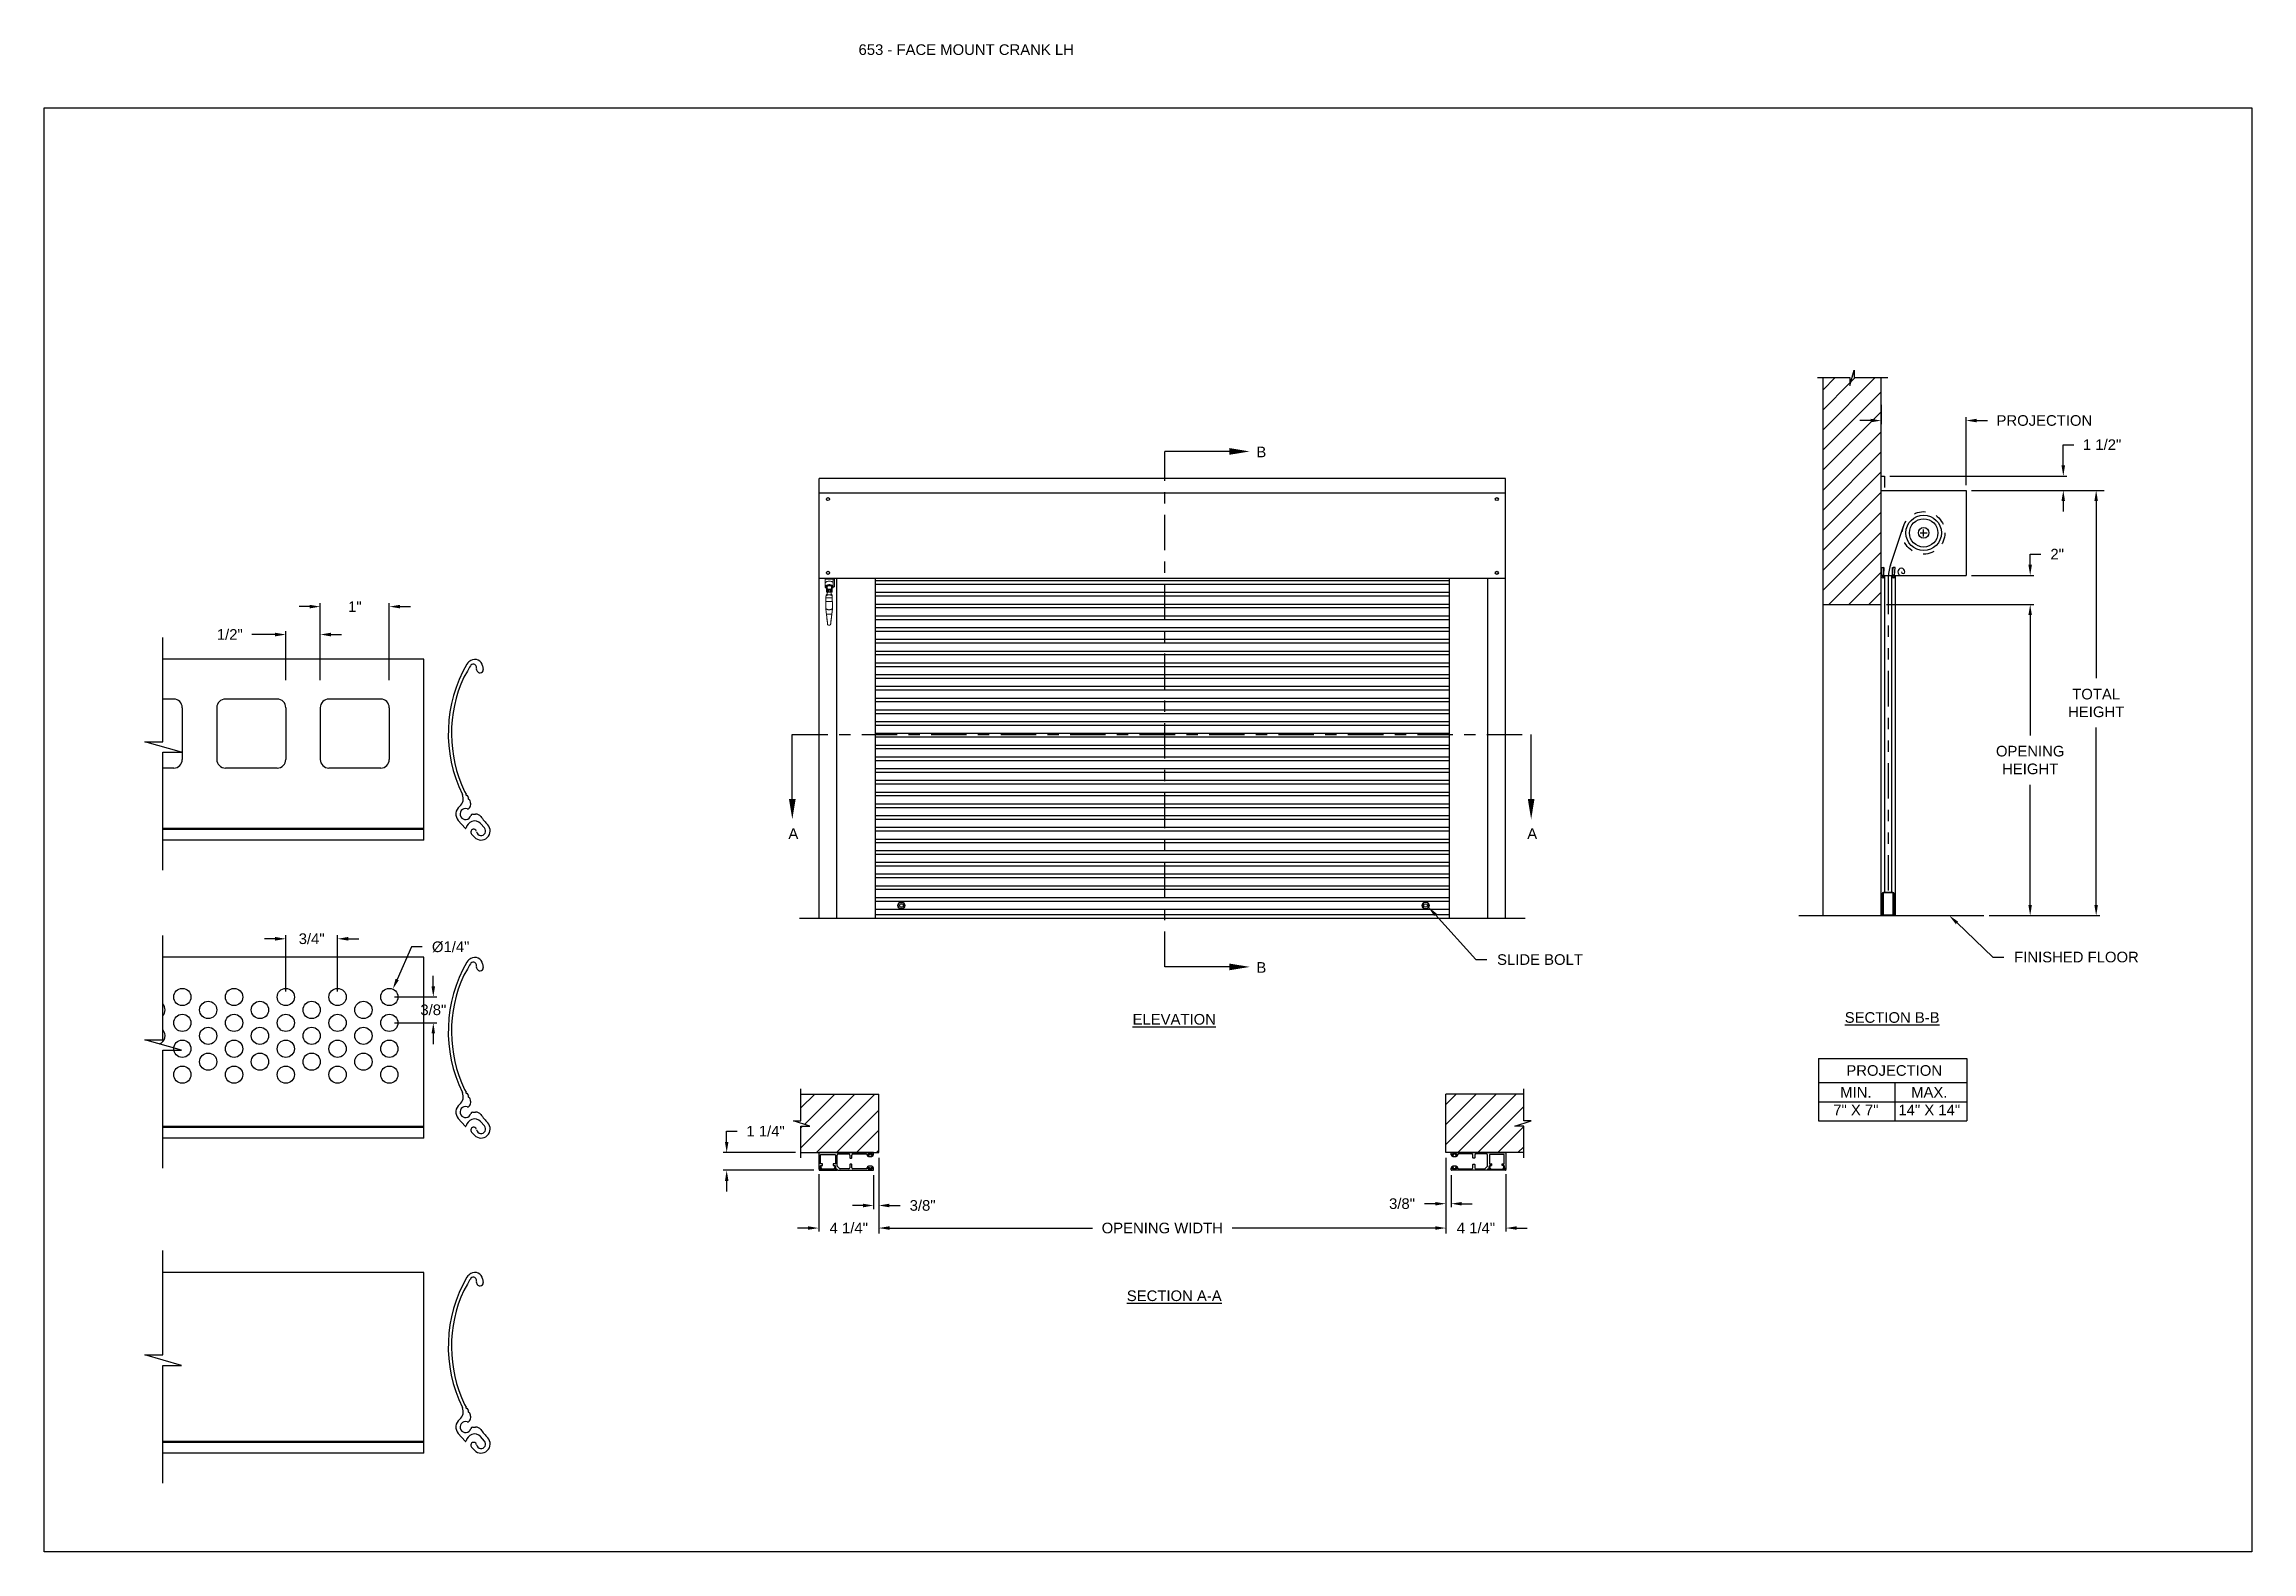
# Model space of a CAD drawing. Header units: inches. Extents: x 169.6 to 213.7, y 214.8 to 266.5.
# Drawn here: x 169.59 to 189.06, y 234.45 to 247.74 of the extents above; entities that cross this region are included whole.
import ezdxf
from ezdxf import colors
from ezdxf.entities.mleader import LeaderData, LeaderLine
from ezdxf.math import Vec2, Vec3

# ---------------------------------------------------------------- set-up
doc = ezdxf.new("R2010")
doc.units = ezdxf.units.IN
doc.header["$LTSCALE"] = 0.25
doc.header["$MEASUREMENT"] = 0
for name, pattern in [('CENTER', [2, 1.25, -0.25, 0.25, -0.25]), ('HIDDEN', [0.375, 0.25, -0.125]), ('PHANTOM', [2.5, 1.25, -0.25, 0.25, -0.25, 0.25, -0.25])]:
    doc.linetypes.add(name, pattern=pattern)
for name, color, linetype in [('ANNOTATIONS', 1, 'Continuous'), ('CRANK LH', 7, 'Continuous'), ('DETAILS', 4, 'Continuous'), ('SECTION CUTS', 6, 'CENTER')]:
    doc.layers.add(name, color=color, linetype=linetype)
doc.styles.add('ARIAL', font='arial.ttf', dxfattribs={"height": 0.09375})
doc.styles.add('ROMANS', font='Romans', dxfattribs={"height": 0.09375})
doc.styles.get("Standard").update_dxf_attribs({"font": 'romans.shx'})
doc.dimstyles.new('STANDARD$0', dxfattribs={"dimtxt": 0.09375, "dimasz": 0.09375, "dimexe": 0.03125, "dimexo": 0.046875, "dimgap": 0.09, "dimtad": 0, "dimtih": 1, "dimtoh": 1, "dimdec": 4, "dimzin": 0, "dimdsep": 46, "dimtxsty": 'ARIAL', "dimcen": 0.09, "dimadec": 0, "dimazin": 0, "dimtfac": 1, "dimtdec": 4, "dimtofl": 0, "dimtmove": 0, "dimatfit": 1, "dimfxl": 1, "dimtolj": 1, "dimtzin": 0, "dimarcsym": 0})
doc.dimstyles.new('STANDARD$3', dxfattribs={"dimtxt": 0.09375, "dimasz": 0.09375, "dimexe": 0.03125, "dimexo": 0.046875, "dimgap": 0.09, "dimtad": 0, "dimdec": 4, "dimzin": 0, "dimdsep": 46, "dimtxsty": 'ROMANS', "dimcen": 0.09, "dimadec": 0, "dimazin": 0, "dimtfac": 1, "dimtdec": 4, "dimtix": 1, "dimtofl": 0, "dimtmove": 0, "dimatfit": 3, "dimfxl": 1, "dimtolj": 1, "dimtzin": 0, "dimarcsym": 0})
pattern_1 = [(45, (-16.97803, -18.69529), (-0.08838835, 0.08838835), [])]

msp = doc.modelspace()

# ---------------------------------------------------------------- texts
at = {"layer": 'ANNOTATIONS', "insert": (176.77122, 247.74099), "char_height": 0.09375, "width": 6.6097632, "attachment_point": 1, "line_spacing_factor": 0.86134, "style": 'ARIAL'}
msp.add_mtext('653 - FACE MOUNT CRANK LH', dxfattribs=at)
at = {"layer": 'ANNOTATIONS', "char_height": 0.09375, "attachment_point": 2, "style": 'ARIAL'}
for s, insert, width in [('{\\LELEVATION}', (179.55534, 239.18997), 3.0834986), ('{\\LSECTION B-B}', (185.88675, 239.20594), 1.3823677), ('{\\LSECTION A-A}', (179.55534, 236.75214), 1.3823677)]:
    msp.add_mtext(s, dxfattribs=dict(at, insert=insert, width=width))
for s, width, insert in [('PROJECTION ', 1.7594917, (185.9047, 238.73855)), ('MIN.\\P7" X 7" ', 0.6711642, (185.56658, 238.54656)), ('MAX.\\P14" X 14"', 0.6567117, (186.21401, 238.54656))]:
    msp.add_mtext_dynamic_manual_height_columns(s, width=width, gutter_width=1.36268, heights=[0], dxfattribs=dict(at, insert=insert))
at = {"layer": 'SECTION CUTS', "style": 'ARIAL'}
for s, p in [('B', (180.27982, 244.09908)), ('A', (176.15249, 240.73345)), ('A', (182.66845, 240.73345)), ('B', (180.27982, 239.55336))]:
    msp.add_text(s, height=0.09375, dxfattribs=at).set_placement(p)

# ---------------------------------------------------------------- blocks, each defined once
blk = doc.blocks.new('*D23')
at = {"layer": 'ANNOTATIONS', "color": 0, "lineweight": -2, "transparency": 16777216}
for p, q in [((185.789, 244.562), (185.789, 244.392)), ((185.696, 244.423), (185.602, 244.423)), ((186.539, 243.854), (186.539, 244.454)), ((186.633, 244.423), (186.727, 244.423))]:
    blk.add_line(p, q, dxfattribs=at)
at = {"layer": 'ANNOTATIONS', "color": 0, "transparency": 16777216}
for points in [[(185.696, 244.439), (185.696, 244.407), (185.789, 244.423)], [(186.633, 244.439), (186.633, 244.407), (186.539, 244.423)]]:
    blk.add_solid(points, dxfattribs=at)
at = {"layer": 'defpoints', "color": 0, "transparency": 16777216}
for p in [(185.789, 244.609), (186.539, 244.423), (186.539, 243.807)]:
    blk.add_point(p, dxfattribs=at)
at = {"layer": 'ANNOTATIONS', "color": 0, "transparency": 16777216, "insert": (187.229, 244.423), "char_height": 0.09375, "attachment_point": 5, "style": 'ARIAL'}
blk.add_mtext('\\A1;PROJECTION', dxfattribs=at)
blk = doc.blocks.new('*D24')
at = {"layer": 'ANNOTATIONS', "color": 0, "lineweight": -2, "transparency": 16777216}
for p, q in [((185.836, 242.8), (187.135, 242.8)), ((187.104, 242.707), (187.104, 241.646)), ((187.104, 240.151), (187.104, 241.211)), ((186.743, 240.057), (187.135, 240.057))]:
    blk.add_line(p, q, dxfattribs=at)
at = {"layer": 'ANNOTATIONS', "color": 0, "transparency": 16777216}
for points in [[(187.088, 242.707), (187.119, 242.707), (187.104, 242.8)], [(187.088, 240.151), (187.119, 240.151), (187.104, 240.057)]]:
    blk.add_solid(points, dxfattribs=at)
at = {"layer": 'defpoints', "color": 0, "transparency": 16777216}
for p in [(185.789, 242.8), (187.104, 242.8), (186.696, 240.057)]:
    blk.add_point(p, dxfattribs=at)
at = {"layer": 'ANNOTATIONS', "color": 0, "transparency": 16777216, "insert": (187.104, 241.429), "char_height": 0.09375, "attachment_point": 5, "style": 'ARIAL'}
blk.add_mtext('\\A1;OPENING \\PHEIGHT', dxfattribs=at)
blk = doc.blocks.new('*D25')
at = {"layer": 'ANNOTATIONS', "color": 0, "lineweight": -2, "transparency": 16777216}
for p, q in [((186.586, 243.807), (187.717, 243.807)), ((187.686, 243.714), (187.686, 242.15)), ((187.686, 240.151), (187.686, 241.715)), ((186.743, 240.057), (187.717, 240.057))]:
    blk.add_line(p, q, dxfattribs=at)
at = {"layer": 'ANNOTATIONS', "color": 0, "transparency": 16777216}
for points in [[(187.67, 243.714), (187.701, 243.714), (187.686, 243.807)], [(187.67, 240.151), (187.701, 240.151), (187.686, 240.057)]]:
    blk.add_solid(points, dxfattribs=at)
at = {"layer": 'defpoints', "color": 0, "transparency": 16777216}
for p in [(186.539, 243.807), (186.696, 240.057), (187.686, 240.057)]:
    blk.add_point(p, dxfattribs=at)
at = {"layer": 'ANNOTATIONS', "color": 0, "transparency": 16777216, "insert": (187.686, 241.932), "char_height": 0.0938, "attachment_point": 5, "style": 'ARIAL'}
blk.add_mtext('\\A1;TOTAL\\PHEIGHT', dxfattribs=at)
blk = doc.blocks.new('*D26')
at = {"layer": 'ANNOTATIONS', "color": 0, "lineweight": -2, "transparency": 16777216}
for p, q in [((187.104, 243.151), (187.104, 243.245)), ((187.104, 243.245), (187.197, 243.245)), ((186.586, 243.057), (187.135, 243.057)), ((186.586, 242.8), (187.135, 242.8)), ((187.104, 242.707), (187.104, 242.613))]:
    blk.add_line(p, q, dxfattribs=at)
at = {"layer": 'ANNOTATIONS', "color": 0, "transparency": 16777216}
for points in [[(187.088, 243.151), (187.119, 243.151), (187.104, 243.057)], [(187.088, 242.707), (187.119, 242.707), (187.104, 242.8)]]:
    blk.add_solid(points, dxfattribs=at)
at = {"layer": 'defpoints', "color": 0, "transparency": 16777216}
for p in [(186.539, 243.057), (186.539, 242.8), (187.104, 242.8)]:
    blk.add_point(p, dxfattribs=at)
at = {"layer": 'ANNOTATIONS', "color": 0, "transparency": 16777216, "insert": (187.342, 243.245), "char_height": 0.0938, "attachment_point": 5, "style": 'ARIAL'}
blk.add_mtext('\\A1;2"', dxfattribs=at)
blk = doc.blocks.new('*D27')
at = {"layer": 'ANNOTATIONS', "color": 0, "lineweight": -2, "transparency": 16777216}
for p, q in [((176.95, 237.349), (176.95, 237.334)), ((181.95, 237.349), (181.95, 237.334)), ((177.044, 237.302), (178.834, 237.302)), ((181.857, 237.302), (180.067, 237.302))]:
    blk.add_line(p, q, dxfattribs=at)
at = {"layer": 'ANNOTATIONS', "color": 0, "transparency": 16777216}
for points in [[(177.044, 237.318), (177.044, 237.287), (176.95, 237.302)], [(181.857, 237.318), (181.857, 237.287), (181.95, 237.302)]]:
    blk.add_solid(points, dxfattribs=at)
at = {"layer": 'defpoints', "color": 0, "transparency": 16777216}
for p in [(176.95, 237.302), (181.95, 237.302), (181.95, 237.302)]:
    blk.add_point(p, dxfattribs=at)
at = {"layer": 'ANNOTATIONS', "color": 0, "transparency": 16777216, "insert": (179.45, 237.302), "char_height": 0.09375, "attachment_point": 5, "style": 'ARIAL'}
blk.add_mtext('\\A1;OPENING WIDTH', dxfattribs=at)
blk = doc.blocks.new('*D28')
at = {"layer": 'ANNOTATIONS', "color": 0, "lineweight": -2, "transparency": 16777216}
for p, q in [((187.396, 244.027), (187.396, 244.21)), ((187.396, 244.21), (187.49, 244.21)), ((185.865, 243.933), (187.427, 243.933)), ((186.586, 243.807), (187.427, 243.807)), ((187.396, 243.714), (187.396, 243.62))]:
    blk.add_line(p, q, dxfattribs=at)
at = {"layer": 'ANNOTATIONS', "color": 0, "transparency": 16777216}
for points in [[(187.38, 244.027), (187.411, 244.027), (187.396, 243.933)], [(187.38, 243.714), (187.411, 243.714), (187.396, 243.807)]]:
    blk.add_solid(points, dxfattribs=at)
at = {"layer": 'defpoints', "color": 0, "transparency": 16777216}
for p in [(185.818, 243.933), (186.539, 243.807), (187.396, 243.807)]:
    blk.add_point(p, dxfattribs=at)
at = {"layer": 'ANNOTATIONS', "color": 0, "transparency": 16777216, "insert": (187.738, 244.21), "char_height": 0.0938, "attachment_point": 5, "style": 'ARIAL'}
blk.add_mtext('\\A1;1 1/2"', dxfattribs=at)
blk = doc.blocks.new('*D29')
at = {"layer": 'ANNOTATIONS', "color": 0, "lineweight": -2, "transparency": 16777216}
for p, q in [((175.608, 238.062), (175.608, 238.156)), ((175.608, 238.156), (175.702, 238.156)), ((176.216, 237.968), (175.577, 237.968)), ((176.377, 237.812), (175.577, 237.812)), ((175.608, 237.718), (175.608, 237.625))]:
    blk.add_line(p, q, dxfattribs=at)
at = {"layer": 'ANNOTATIONS', "color": 0, "transparency": 16777216}
for points in [[(175.593, 238.062), (175.624, 238.062), (175.608, 237.968)], [(175.593, 237.718), (175.624, 237.718), (175.608, 237.812)]]:
    blk.add_solid(points, dxfattribs=at)
at = {"layer": 'defpoints', "color": 0, "transparency": 16777216}
for p in [(175.608, 237.968), (176.263, 237.968), (176.424, 237.812)]:
    blk.add_point(p, dxfattribs=at)
at = {"layer": 'ANNOTATIONS', "color": 0, "transparency": 16777216, "insert": (175.951, 238.156), "char_height": 0.0938, "attachment_point": 5, "style": 'ARIAL'}
blk.add_mtext('\\A1;1 1/4"', dxfattribs=at)
blk = doc.blocks.new('*D30')
at = {"layer": 'ANNOTATIONS', "color": 0, "lineweight": -2, "transparency": 16777216}
for p, q in [((181.95, 237.922), (181.95, 237.485)), ((181.997, 237.769), (181.997, 237.485)), ((181.857, 237.517), (181.763, 237.517)), ((182.09, 237.517), (182.184, 237.517))]:
    blk.add_line(p, q, dxfattribs=at)
at = {"layer": 'ANNOTATIONS', "color": 0, "transparency": 16777216}
for points in [[(181.857, 237.532), (181.857, 237.501), (181.95, 237.517)], [(182.09, 237.532), (182.09, 237.501), (181.997, 237.517)]]:
    blk.add_solid(points, dxfattribs=at)
at = {"layer": 'defpoints', "color": 0, "transparency": 16777216}
for p in [(181.95, 237.968), (181.997, 237.816), (181.997, 237.517)]:
    blk.add_point(p, dxfattribs=at)
at = {"layer": 'ANNOTATIONS', "color": 0, "transparency": 16777216, "insert": (181.564, 237.517), "char_height": 0.0938, "attachment_point": 5, "style": 'ARIAL'}
blk.add_mtext('\\A1;3/8"', dxfattribs=at)
blk = doc.blocks.new('*D31')
at = {"layer": 'ANNOTATIONS', "color": 0, "lineweight": -2, "transparency": 16777216}
for p, q in [((176.904, 237.769), (176.904, 237.47)), ((176.95, 237.922), (176.95, 237.47)), ((176.81, 237.501), (176.717, 237.501)), ((177.044, 237.501), (177.138, 237.501))]:
    blk.add_line(p, q, dxfattribs=at)
at = {"layer": 'ANNOTATIONS', "color": 0, "transparency": 16777216}
for points in [[(176.81, 237.517), (176.81, 237.485), (176.904, 237.501)], [(177.044, 237.517), (177.044, 237.485), (176.95, 237.501)]]:
    blk.add_solid(points, dxfattribs=at)
at = {"layer": 'defpoints', "color": 0, "transparency": 16777216}
for p in [(176.95, 237.968), (176.904, 237.816), (176.904, 237.501)]:
    blk.add_point(p, dxfattribs=at)
at = {"layer": 'ANNOTATIONS', "color": 0, "transparency": 16777216, "insert": (177.336, 237.501), "char_height": 0.0938, "attachment_point": 5, "style": 'ARIAL'}
blk.add_mtext('\\A1;3/8"', dxfattribs=at)
blk = doc.blocks.new('*D32')
at = {"layer": 'ANNOTATIONS', "color": 0, "lineweight": -2, "transparency": 16777216}
for p, q in [((181.95, 237.922), (181.95, 237.271)), ((182.481, 237.778), (182.481, 237.271)), ((181.857, 237.302), (181.763, 237.302)), ((182.575, 237.302), (182.669, 237.302))]:
    blk.add_line(p, q, dxfattribs=at)
at = {"layer": 'ANNOTATIONS', "color": 0, "transparency": 16777216}
for points in [[(181.857, 237.318), (181.857, 237.287), (181.95, 237.302)], [(182.575, 237.318), (182.575, 237.287), (182.481, 237.302)]]:
    blk.add_solid(points, dxfattribs=at)
at = {"layer": 'defpoints', "color": 0, "transparency": 16777216}
for p in [(181.95, 237.968), (182.481, 237.825), (182.481, 237.302)]:
    blk.add_point(p, dxfattribs=at)
at = {"layer": 'ANNOTATIONS', "color": 0, "transparency": 16777216, "insert": (182.216, 237.302), "char_height": 0.0938, "attachment_point": 5, "style": 'ARIAL'}
blk.add_mtext('\\A1;4 1/4"', dxfattribs=at)
blk = doc.blocks.new('*D33')
at = {"layer": 'ANNOTATIONS', "color": 0, "lineweight": -2, "transparency": 16777216}
for p, q in [((176.42, 237.778), (176.42, 237.271)), ((176.95, 237.922), (176.95, 237.271)), ((176.326, 237.302), (176.232, 237.302)), ((177.044, 237.302), (177.138, 237.302))]:
    blk.add_line(p, q, dxfattribs=at)
at = {"layer": 'ANNOTATIONS', "color": 0, "transparency": 16777216}
for points in [[(176.326, 237.318), (176.326, 237.287), (176.42, 237.302)], [(177.044, 237.318), (177.044, 237.287), (176.95, 237.302)]]:
    blk.add_solid(points, dxfattribs=at)
at = {"layer": 'defpoints', "color": 0, "transparency": 16777216}
for p in [(176.95, 237.968), (176.42, 237.825), (176.95, 237.302)]:
    blk.add_point(p, dxfattribs=at)
at = {"layer": 'ANNOTATIONS', "color": 0, "transparency": 16777216, "insert": (176.685, 237.302), "char_height": 0.0938, "attachment_point": 5, "style": 'ARIAL'}
blk.add_mtext('\\A1;4 1/4"', dxfattribs=at)
blk = doc.blocks.new('*D67')
at = {"layer": 'ANNOTATIONS', "color": 0, "lineweight": -2, "transparency": 16777216}
for p, q in [((172.83, 239.781), (172.702, 239.495)), ((172.924, 239.781), (172.83, 239.781))]:
    blk.add_line(p, q, dxfattribs=at)
at = {"layer": 'ANNOTATIONS', "color": 0, "transparency": 16777216}
blk.add_solid([(172.688, 239.501), (172.716, 239.488), (172.664, 239.409)], dxfattribs=at)
at = {"layer": 'defpoints', "color": 0, "transparency": 16777216}
for p in [(172.664, 239.409), (172.602, 239.27)]:
    blk.add_point(p, dxfattribs=at)
at = {"layer": 'ANNOTATIONS', "color": 0, "transparency": 16777216, "insert": (173.174, 239.781), "char_height": 0.09375, "attachment_point": 5, "style": 'ARIAL'}
blk.add_mtext('\\A1;%%C1/4"', dxfattribs=at)
blk = doc.blocks.new('*D68')
at = {"layer": 'ANNOTATIONS', "color": 0, "lineweight": -2, "transparency": 16777216}
for p, q in [((171.72, 239.387), (171.72, 239.884)), ((172.176, 239.387), (172.176, 239.884)), ((171.626, 239.853), (171.533, 239.853)), ((172.27, 239.853), (172.364, 239.853))]:
    blk.add_line(p, q, dxfattribs=at)
at = {"layer": 'ANNOTATIONS', "color": 0, "transparency": 16777216}
for points in [[(171.626, 239.869), (171.626, 239.837), (171.72, 239.853)], [(172.27, 239.869), (172.27, 239.837), (172.176, 239.853)]]:
    blk.add_solid(points, dxfattribs=at)
at = {"layer": 'defpoints', "color": 0, "transparency": 16777216}
for p in [(171.72, 239.853), (171.72, 239.34), (172.176, 239.34)]:
    blk.add_point(p, dxfattribs=at)
at = {"layer": 'ANNOTATIONS', "color": 0, "transparency": 16777216, "insert": (171.948, 239.853), "char_height": 0.0938, "attachment_point": 5, "style": 'ARIAL'}
blk.add_mtext('\\A1;3/4"', dxfattribs=at)
blk = doc.blocks.new('*D69')
at = {"layer": 'ANNOTATIONS', "color": 0, "lineweight": -2, "transparency": 16777216}
for p, q in [((173.021, 239.433), (173.021, 239.527)), ((172.68, 239.34), (173.052, 239.34)), ((172.68, 239.111), (173.052, 239.111)), ((173.021, 239.018), (173.021, 238.924))]:
    blk.add_line(p, q, dxfattribs=at)
at = {"layer": 'ANNOTATIONS', "color": 0, "transparency": 16777216}
for points in [[(173.005, 239.433), (173.036, 239.433), (173.021, 239.34)], [(173.005, 239.018), (173.036, 239.018), (173.021, 239.111)]]:
    blk.add_solid(points, dxfattribs=at)
at = {"layer": 'defpoints', "color": 0, "transparency": 16777216}
for p in [(172.633, 239.34), (172.633, 239.111), (173.021, 239.111)]:
    blk.add_point(p, dxfattribs=at)
at = {"layer": 'ANNOTATIONS', "color": 0, "transparency": 16777216, "insert": (173.021, 239.226), "char_height": 0.0938, "attachment_point": 5, "style": 'ARIAL'}
blk.add_mtext('\\A1;3/8"', dxfattribs=at)
blk = doc.blocks.new('*D70')
at = {"layer": 'ANNOTATIONS', "color": 0, "lineweight": -2, "transparency": 16777216}
for p, q in [((171.626, 242.536), (171.42, 242.536)), ((171.72, 242.134), (171.72, 242.567)), ((172.024, 242.134), (172.024, 242.567)), ((172.118, 242.536), (172.212, 242.536))]:
    blk.add_line(p, q, dxfattribs=at)
at = {"layer": 'ANNOTATIONS', "color": 0, "transparency": 16777216}
for points in [[(171.626, 242.552), (171.626, 242.52), (171.72, 242.536)], [(172.118, 242.552), (172.118, 242.52), (172.024, 242.536)]]:
    blk.add_solid(points, dxfattribs=at)
at = {"layer": 'defpoints', "color": 0, "transparency": 16777216}
for p in [(172.024, 242.536), (171.72, 242.087), (172.024, 242.087)]:
    blk.add_point(p, dxfattribs=at)
at = {"layer": 'ANNOTATIONS', "color": 0, "transparency": 16777216, "insert": (171.226, 242.536), "char_height": 0.0938, "attachment_point": 5, "style": 'ARIAL'}
blk.add_mtext('\\A1;1/2"', dxfattribs=at)
blk = doc.blocks.new('*D71')
at = {"layer": 'ANNOTATIONS', "color": 0, "lineweight": -2, "transparency": 16777216}
for p, q in [((172.024, 242.134), (172.024, 242.814)), ((172.633, 242.134), (172.633, 242.814)), ((171.931, 242.782), (171.837, 242.782)), ((172.727, 242.782), (172.82, 242.782))]:
    blk.add_line(p, q, dxfattribs=at)
at = {"layer": 'ANNOTATIONS', "color": 0, "transparency": 16777216}
for points in [[(171.931, 242.798), (171.931, 242.767), (172.024, 242.782)], [(172.727, 242.798), (172.727, 242.767), (172.633, 242.782)]]:
    blk.add_solid(points, dxfattribs=at)
at = {"layer": 'defpoints', "color": 0, "transparency": 16777216}
for p in [(172.633, 242.782), (172.024, 242.087), (172.633, 242.087)]:
    blk.add_point(p, dxfattribs=at)
at = {"layer": 'ANNOTATIONS', "color": 0, "transparency": 16777216, "insert": (172.329, 242.782), "char_height": 0.0938, "attachment_point": 5, "style": 'ARIAL'}
blk.add_mtext('\\A1;1"', dxfattribs=at)

# ---------------------------------------------------------------- dimensions: what is measured, and where the dimension line sits
at = {"layer": 'ANNOTATIONS'}
for base, p1, p2, text, picture, middle in [((186.53943, 244.42297), (185.78943, 244.60935), (186.53943, 243.80747), 'PROJECTION', '*D23', (187.22854, 244.42297)), ((176.95042, 237.30233), (176.41984, 237.8247), (176.95042, 237.96844), '4 1/4"', '*D33', (176.68513, 237.30233)), ((182.481, 237.30233), (181.95042, 237.96844), (182.481, 237.8247), '4 1/4"', '*D32', (182.21571, 237.30233)), ((181.95042, 237.30233), (176.95042, 237.30233), (181.95042, 237.30233), 'OPENING WIDTH', '*D27', (179.45042, 237.30233))]:
    dim = msp.add_linear_dim(base=base, p1=p1, p2=p2, text=text, dimstyle='STANDARD$0', dxfattribs=at)
    dim.commit()
    dim.dimension.update_dxf_attribs({"geometry": picture, "text_midpoint": middle})
for base, p1, p2, angle, text, picture, middle in [((187.39575, 243.80747), (185.81815, 243.93328), (186.53943, 243.80747), 90, '1 1/2"', '*D28', (187.73819, 244.20959)), ((187.68574, 240.05747), (186.53943, 243.80747), (186.69568, 240.05747), 90, 'TOTAL\\PHEIGHT', '*D25', (187.68574, 241.93247)), ((187.10362, 242.80028), (186.53943, 243.05747), (186.53943, 242.80028), 90, '2"', '*D26', (187.34205, 243.24497)), ((176.90417, 237.50111), (176.95042, 237.96844), (176.90417, 237.81596), 180, '3/8"', '*D31', (177.33638, 237.50111))]:
    dim = msp.add_linear_dim(base=base, p1=p1, p2=p2, angle=angle, text=text, dimstyle='STANDARD$0', dxfattribs=at)
    dim.commit()
    dim.dimension.update_dxf_attribs({"geometry": picture, "text_midpoint": middle, "dimtype": 160})
for base, p1, p2, text, override, picture, middle in [((172.63284, 242.78235), (172.02432, 242.08691), (172.63284, 242.08691), '1"', {"dimlunit": 4, "dimarcsym": 1}, '*D71', (172.32858, 242.78235)), ((171.72007, 239.85312), (172.17645, 239.33967), (171.72007, 239.33967), '3/4"', {"dimtih": 1, "dimtoh": 1, "dimlunit": 4, "dimpost": '', "dimtxsty": 'ARIAL', "dimarcsym": 1}, '*D68', (171.94826, 239.85312))]:
    dim = msp.add_linear_dim(base=base, p1=p1, p2=p2, text=text, dimstyle='STANDARD$0', override=override, dxfattribs=at)
    dim.commit()
    dim.dimension.update_dxf_attribs({"geometry": picture, "text_midpoint": middle})
for base, p1, p2, text, picture, middle in [((187.10362, 242.80028), (186.69568, 240.05747), (185.78943, 242.80028), 'OPENING \\PHEIGHT', '*D24', (187.10362, 241.42887)), ((175.60834, 237.96844), (176.42359, 237.81221), (176.26292, 237.96844), '1 1/4"', '*D29', (175.95078, 238.15594))]:
    dim = msp.add_linear_dim(base=base, p1=p1, p2=p2, angle=90, text=text, dimstyle='STANDARD$0', dxfattribs=at)
    dim.commit()
    dim.dimension.update_dxf_attribs({"geometry": picture, "text_midpoint": middle})
dim = msp.add_linear_dim(base=(172.02432, 242.53597), p1=(171.72007, 242.08691), p2=(172.02432, 242.08691), text='1/2"', dimstyle='STANDARD$0', override={"dimlunit": 4, "dimarcsym": 1}, dxfattribs=at)
dim.commit()
dim.dimension.update_dxf_attribs({"geometry": '*D70', "text_midpoint": (171.22608, 242.53597), "dimtype": 160})
dim = msp.add_diameter_dim_2p(p1=(172.60177, 239.27024), p2=(172.66391, 239.4091), text='%%C1/4"', dimstyle='STANDARD$3', override={"dimtih": 1, "dimtoh": 1, "dimlunit": 4, "dimtxsty": 'ARIAL', "dimcen": 0, "dimarcsym": 1}, dxfattribs=at)
dim.commit()
dim.dimension.update_dxf_attribs({"geometry": '*D67', "text_midpoint": (173.17351, 239.78085), "dimtype": 163})
dim = msp.add_linear_dim(base=(173.02051, 239.11148), p1=(172.63284, 239.33967), p2=(172.63284, 239.11148), angle=90, text='3/8"', dimstyle='STANDARD$0', override={"dimtih": 1, "dimtoh": 1, "dimlunit": 4, "dimtxsty": 'ARIAL', "dimtix": 0, "dimarcsym": 1}, dxfattribs=at)
dim.commit()
dim.dimension.update_dxf_attribs({"geometry": '*D69', "text_midpoint": (173.02051, 239.22558), "dimtype": 160})
dim = msp.add_linear_dim(base=(181.99667, 237.51673), p1=(181.95042, 237.96844), p2=(181.99667, 237.81596), text='3/8"', dimstyle='STANDARD$0', dxfattribs=at)
dim.commit()
dim.dimension.update_dxf_attribs({"geometry": '*D30', "text_midpoint": (181.56446, 237.51673), "dimtype": 160})

# ---------------------------------------------------------------- hatches: boundary and pattern name
at = {"layer": 'CRANK LH', "linetype": 'Continuous'}
h = msp.add_hatch(dxfattribs=at)
h.set_pattern_fill('ANSI31', color=256, style=0)
h.set_pattern_definition([(45, (-15.83204, -18.46296), (-0.08838835, 0.08838835), [])])
h.paths.add_polyline_path([(185.78943, 244.0674), (185.78943, 244.802), (185.55293, 244.802), (185.55293, 244.86665), (185.51452, 244.7333), (185.51452, 244.802), (185.2738, 244.802), (185.2738, 244.2517)])
h.paths.add_polyline_path([(185.2738, 244.2517), (185.2738, 242.80028), (185.78943, 242.80028), (185.78943, 244.05364), (185.78943, 244.0674)])
at = {"layer": 'CRANK LH'}
h = msp.add_hatch(dxfattribs=at)
h.set_pattern_fill('ANSI31', color=256, style=0)
h.set_pattern_definition(pattern_1)
h.paths.add_polyline_path([(176.95042, 238.48407), (176.26292, 238.48407), (176.26292, 238.24687), (176.19882, 238.24687), (176.34089, 238.19996), (176.26292, 238.19996), (176.26292, 237.96844), (176.95042, 237.96844), (176.95042, 238.13094)])
h = msp.add_hatch(dxfattribs=at)
h.set_pattern_fill('ANSI31', color=256, style=0)
h.set_pattern_definition(pattern_1)
h.paths.add_polyline_path([(182.70203, 238.24687), (182.63792, 238.24687), (182.63792, 238.48407), (181.95042, 238.48407), (181.95042, 237.96844), (181.9686, 237.96844), (182.63792, 237.96844), (182.63792, 238.19996), (182.55996, 238.19996)])
at = {"layer": 'CRANK LH', "linetype": 'Continuous'}
h = msp.add_hatch(dxfattribs=at)
h.set_pattern_fill('ANSI31', color=256, scale=0.499954, angle=90, style=0)
h.set_pattern_definition([(45, (183.145093, 233.55752), (0.04419013, -0.04419013), [])])
edge = h.paths.add_edge_path(flags=0)
edge.add_arc((176.44734, 237.83885), 0.00937, 485.092719, 612.895365)
edge.add_arc((176.44421, 237.8287), 0.00125, 360, 432.895365, ccw=False)
edge.add_line((176.44546, 237.8287), (176.44546, 237.82345))
edge.add_arc((176.44796, 237.82345), 0.0025, 180, 270)
edge.add_line((176.44796, 237.82096), (176.5542, 237.82096))
edge.add_arc((176.5542, 237.82345), 0.0025, 270, 360)
edge.add_line((176.5567, 237.82345), (176.5567, 237.8287))
edge.add_arc((176.55795, 237.8287), 0.00125, 107.104635, 180, ccw=False)
edge.add_arc((176.55483, 237.83885), 0.00937, 287.104635, 414.907281)
edge.add_arc((176.56202, 237.84908), 0.00312, 54.907281, 234.907281, ccw=False)
edge.add_arc((176.55483, 237.83885), 0.01562, 303.748989, 414.907281, ccw=False)
edge.add_arc((176.5642, 237.82482), 0.00125, 483.748989, 540)
edge.add_line((176.56295, 237.82482), (176.56295, 237.82345))
edge.add_arc((176.56545, 237.82345), 0.0025, 180, 270)
edge.add_line((176.56545, 237.82096), (176.57858, 237.82096))
edge.add_arc((176.57858, 237.81971), 0.00125, 360, 450, ccw=False)
edge.add_line((176.57983, 237.81971), (176.57983, 237.81346))
edge.add_arc((176.57858, 237.81346), 0.00125, 270, 360, ccw=False)
edge.add_line((176.57858, 237.81221), (176.42359, 237.81221))
edge.add_arc((176.42359, 237.81346), 0.00125, 180, 270, ccw=False)
edge.add_line((176.42234, 237.81346), (176.42234, 237.81971))
edge.add_arc((176.42359, 237.81971), 0.00125, 450, 540, ccw=False)
edge.add_line((176.42359, 237.82096), (176.43672, 237.82096))
edge.add_arc((176.43672, 237.82345), 0.0025, 270, 360)
edge.add_line((176.43922, 237.82345), (176.43922, 237.82482))
edge.add_arc((176.43797, 237.82482), 0.00125, 360, 416.251011)
edge.add_arc((176.44734, 237.83885), 0.01562, 125.092719, 236.251011, ccw=False)
edge.add_arc((176.44015, 237.84908), 0.00312, 305.092719, 485.092719, ccw=False)

# ---------------------------------------------------------------- linework, layer by layer
at = {"layer": 'ANNOTATIONS'}
for p, q in [((186.5863, 243.80747), (187.75513, 243.80747)), ((185.23601, 238.79798), (185.23601, 238.24661)), ((185.23601, 238.79798), (186.54377, 238.79798)), ((186.54377, 238.79798), (186.54377, 238.24661)), ((185.23601, 238.58651), (186.54377, 238.58651)), ((185.90886, 238.58651), (185.90886, 238.24661)), ((185.23601, 238.41656), (186.54377, 238.41656)), ((185.23601, 238.24661), (186.54377, 238.24661)), ((176.95042, 237.92157), (176.95042, 237.25546)), ((181.95042, 237.92157), (181.95042, 237.25546))]:
    msp.add_line(p, q, dxfattribs=at)
for points in [[(177.04417, 237.31796), (177.04417, 237.28671), (176.95042, 237.30233)], [(181.85667, 237.31796), (181.85667, 237.28671), (181.95042, 237.30233)]]:
    msp.add_solid(points, dxfattribs=at)
at = {"layer": 'CRANK LH', "linetype": 'Continuous'}
for p, q in [((185.22742, 244.802), (185.51452, 244.802)), ((185.2738, 244.802), (185.2738, 240.05747)), ((185.51452, 244.7333), (185.55293, 244.86665)), ((185.51452, 244.802), (185.51452, 244.7333)), ((185.55293, 244.86665), (185.55293, 244.802)), ((185.55293, 244.802), (185.84812, 244.802)), ((185.78943, 240.05747), (185.78943, 244.802)), ((176.42359, 240.03522), (176.42359, 243.91104)), ((182.47725, 243.91104), (176.42359, 243.91104)), ((182.47725, 243.78322), (176.42359, 243.78322)), ((182.47725, 240.03522), (182.47725, 243.91104)), ((185.78943, 243.93328), (185.81815, 243.93328)), ((185.78943, 243.80747), (186.53943, 243.80747)), ((185.81815, 243.93328), (185.81815, 243.83357)), ((186.53943, 243.80747), (186.53943, 243.05747)), ((185.87124, 243.14655), (185.98659, 243.49187)), ((186.13318, 243.43247), (186.19568, 243.43247)), ((186.16443, 243.40122), (186.16443, 243.46372)), ((176.42359, 243.03322), (182.47725, 243.03322)), ((176.57983, 240.03522), (176.57983, 243.03322)), ((176.91917, 240.03522), (176.91917, 243.03322)), ((181.98167, 243.00903), (176.91917, 243.00903)), ((181.98167, 240.03522), (181.98167, 243.03322)), ((182.32102, 240.03522), (182.32102, 243.03322)), ((185.78943, 243.05747), (185.82068, 243.05747)), ((185.78943, 240.05747), (185.78943, 243.05747)), ((185.79676, 243.06091), (185.79367, 243.1263)), ((185.79367, 243.1263), (185.81131, 243.1263)), ((185.79676, 243.05747), (185.79676, 243.06091)), ((185.79676, 243.06091), (185.8144, 243.06091)), ((185.8144, 243.06091), (185.81131, 243.1263)), ((185.81659, 243.12564), (185.81131, 243.1263)), ((185.8144, 243.06091), (185.81659, 243.12564)), ((185.8144, 243.05747), (185.8144, 243.06091)), ((185.82068, 240.26561), (185.82068, 243.05747)), ((185.82068, 243.05747), (185.88318, 243.05747)), ((185.88318, 240.26561), (185.88318, 243.05747)), ((185.88318, 243.05747), (185.91443, 243.05747)), ((185.88948, 243.06186), (185.88945, 243.06091)), ((185.9071, 243.06091), (185.88945, 243.06091)), ((185.88945, 243.05747), (185.88945, 243.06091)), ((185.88948, 243.06186), (185.89607, 243.12699)), ((185.88948, 243.06186), (185.89077, 243.12661)), ((185.89077, 243.12661), (185.89607, 243.12699)), ((185.91369, 243.12604), (185.89607, 243.12699)), ((185.8988, 243.05747), (186.53943, 243.05747)), ((185.9071, 243.06091), (185.91369, 243.12604)), ((185.9071, 243.05747), (185.9071, 243.06091)), ((185.91443, 243.05747), (185.91443, 240.05747)), ((181.98167, 242.97778), (176.91917, 242.97778)), ((181.98167, 242.90541), (176.91917, 242.90541)), ((181.98167, 242.87416), (176.91917, 242.87416)), ((181.98167, 242.8018), (176.91917, 242.8018)), ((185.2738, 242.80028), (185.78943, 242.80028)), ((181.98167, 242.77055), (176.91917, 242.77055)), ((181.98167, 242.69818), (176.91917, 242.69818)), ((181.98167, 242.66693), (176.91917, 242.66693)), ((181.98167, 242.59457), (176.91917, 242.59457)), ((181.98167, 242.56332), (176.91917, 242.56332)), ((181.98167, 242.49095), (176.91917, 242.49095)), ((181.98167, 242.4597), (176.91917, 242.4597)), ((181.98167, 242.38734), (176.91917, 242.38734)), ((181.98167, 242.35609), (176.91917, 242.35609)), ((181.98167, 242.28372), (176.91917, 242.28372)), ((181.98167, 242.25247), (176.91917, 242.25247)), ((181.98167, 242.18011), (176.91917, 242.18011)), ((181.98167, 242.14886), (176.91917, 242.14886)), ((181.98167, 242.07649), (176.91917, 242.07649)), ((181.98167, 242.04524), (176.91917, 242.04524)), ((181.98167, 241.97288), (176.91917, 241.97288)), ((181.98167, 241.94163), (176.91917, 241.94163)), ((181.98167, 241.86927), (176.91917, 241.86927)), ((181.98167, 241.83802), (176.91917, 241.83802)), ((181.98167, 241.76565), (176.91917, 241.76565)), ((181.98167, 241.7344), (176.91917, 241.7344)), ((181.98167, 241.66204), (176.91917, 241.66204)), ((181.98167, 241.63079), (176.91917, 241.63079)), ((181.98167, 241.55842), (176.91917, 241.55842)), ((181.98167, 241.52717), (176.91917, 241.52717)), ((181.98167, 241.45481), (176.91917, 241.45481)), ((181.98167, 241.42356), (176.91917, 241.42356)), ((181.98167, 241.35119), (176.91917, 241.35119)), ((181.98167, 241.31994), (176.91917, 241.31994)), ((181.98167, 241.24758), (176.91917, 241.24758)), ((181.98167, 241.21633), (176.91917, 241.21633)), ((181.98167, 241.14396), (176.91917, 241.14396)), ((181.98167, 241.11271), (176.91917, 241.11271)), ((181.98167, 241.04035), (176.91917, 241.04035)), ((181.98167, 241.0091), (176.91917, 241.0091)), ((181.98167, 240.93673), (176.91917, 240.93673)), ((181.98167, 240.90548), (176.91917, 240.90548)), ((181.98167, 240.83312), (176.91917, 240.83312)), ((181.98167, 240.80187), (176.91917, 240.80187)), ((181.98167, 240.72951), (176.91917, 240.72951)), ((181.98167, 240.69826), (176.91917, 240.69826)), ((181.98167, 240.62903), (176.91917, 240.62903)), ((181.98167, 240.59778), (176.91917, 240.59778)), ((181.98167, 240.52542), (176.91917, 240.52542)), ((181.98167, 240.49417), (176.91917, 240.49417)), ((181.98167, 240.4218), (176.91917, 240.4218)), ((181.98167, 240.39055), (176.91917, 240.39055)), ((181.98167, 240.31819), (176.91917, 240.31819)), ((181.98167, 240.28694), (176.91917, 240.28694)), ((181.98167, 240.21457), (176.91917, 240.21457)), ((181.98167, 240.18332), (176.91917, 240.18332)), ((181.98167, 240.11096), (176.91917, 240.11096)), ((176.91917, 240.06647), (181.98167, 240.06647)), ((185.06445, 240.05747), (186.69568, 240.05747)), ((176.26292, 238.24687), (176.26292, 238.53094)), ((182.63792, 238.24687), (182.63792, 238.53094)), ((176.34089, 238.19996), (176.19882, 238.24687)), ((176.19882, 238.24687), (176.26292, 238.24687)), ((176.26292, 237.92157), (176.26292, 238.19996)), ((176.26292, 238.19996), (176.34089, 238.19996)), ((182.55996, 238.19996), (182.70203, 238.24687)), ((182.63792, 238.19996), (182.55996, 238.19996)), ((182.70203, 238.24687), (182.63792, 238.24687)), ((182.63792, 237.92157), (182.63792, 238.19996)), ((176.41984, 237.96469), (176.41984, 237.8247)), ((176.90042, 237.96844), (176.42359, 237.96844)), ((176.43547, 237.8697), (176.43547, 237.94844)), ((176.43672, 237.94969), (176.56545, 237.94969)), ((176.5667, 237.94844), (176.5667, 237.8697)), ((176.58233, 237.85213), (176.58233, 237.94594)), ((176.59233, 237.95594), (176.68544, 237.95594)), ((176.69544, 237.94594), (176.69544, 237.92032)), ((176.71107, 237.92032), (176.71107, 237.94594)), ((176.72106, 237.95594), (176.8398, 237.95594)), ((176.84355, 237.95219), (176.84355, 237.94907)), ((176.86449, 237.94469), (176.84663, 237.93991)), ((176.8473, 237.94532), (176.86011, 237.94532)), ((176.85605, 237.95219), (176.85605, 237.95657)), ((176.89136, 237.95719), (176.85636, 237.95719)), ((176.85636, 237.95719), (176.85636, 237.95094)), ((176.85636, 237.95094), (176.86449, 237.95094)), ((176.85668, 237.95719), (176.89105, 237.95719)), ((176.86011, 237.95157), (176.85668, 237.95157)), ((176.86449, 237.95094), (176.86449, 237.94469)), ((176.88324, 237.95094), (176.89136, 237.95094)), ((176.88324, 237.94469), (176.88324, 237.95094)), ((176.90109, 237.93991), (176.88324, 237.94469)), ((176.89105, 237.95157), (176.88761, 237.95157)), ((176.88761, 237.94532), (176.90042, 237.94532)), ((176.89136, 237.95094), (176.89136, 237.95719)), ((176.89167, 237.95657), (176.89167, 237.95219)), ((176.90417, 237.94907), (176.90417, 237.96469)), ((181.99667, 237.94907), (181.99667, 237.96469)), ((181.99975, 237.93991), (182.01761, 237.94469)), ((182.00042, 237.96844), (182.47725, 237.96844)), ((182.01323, 237.94532), (182.00042, 237.94532)), ((182.00917, 237.95657), (182.00917, 237.95219)), ((182.00948, 237.95719), (182.04448, 237.95719)), ((182.00948, 237.95094), (182.00948, 237.95719)), ((182.01761, 237.95094), (182.00948, 237.95094)), ((182.04417, 237.95719), (182.0098, 237.95719)), ((182.0098, 237.95157), (182.01323, 237.95157)), ((182.01761, 237.94469), (182.01761, 237.95094)), ((182.04448, 237.95094), (182.03636, 237.95094)), ((182.03636, 237.95094), (182.03636, 237.94469)), ((182.03636, 237.94469), (182.05421, 237.93991)), ((182.04073, 237.95157), (182.04417, 237.95157)), ((182.05354, 237.94532), (182.04073, 237.94532)), ((182.04448, 237.95719), (182.04448, 237.95094)), ((182.04479, 237.95219), (182.04479, 237.95657)), ((182.05729, 237.95219), (182.05729, 237.94907)), ((182.17978, 237.95594), (182.06104, 237.95594)), ((182.18978, 237.92032), (182.18978, 237.94594)), ((182.2054, 237.94594), (182.2054, 237.92032)), ((182.30852, 237.95594), (182.2154, 237.95594)), ((182.31852, 237.85213), (182.31852, 237.94594)), ((182.33414, 237.94844), (182.33414, 237.8697)), ((182.46413, 237.94969), (182.33539, 237.94969)), ((182.46538, 237.8697), (182.46538, 237.94844)), ((182.481, 237.96469), (182.481, 237.8247)), ((176.42234, 237.81971), (176.42234, 237.81346)), ((176.43672, 237.82096), (176.42359, 237.82096)), ((176.42359, 237.82096), (176.43047, 237.82096)), ((176.42359, 237.81221), (176.57858, 237.81221)), ((176.43422, 237.8247), (176.43422, 237.82781)), ((176.45296, 237.86845), (176.43672, 237.86845)), ((176.43672, 237.85184), (176.43672, 237.85158)), ((176.43797, 237.85283), (176.45296, 237.85283)), ((176.43922, 237.82482), (176.43922, 237.82345)), ((176.44546, 237.82345), (176.44546, 237.8287)), ((176.5542, 237.82096), (176.44796, 237.82096)), ((176.45421, 237.85408), (176.45421, 237.8672)), ((176.54796, 237.8672), (176.54796, 237.85408)), ((176.56545, 237.86845), (176.54921, 237.86845)), ((176.54921, 237.85283), (176.5642, 237.85283)), ((176.5567, 237.8287), (176.5567, 237.82345)), ((176.56295, 237.82345), (176.56295, 237.82482)), ((176.56545, 237.85158), (176.56545, 237.85184)), ((176.57858, 237.82096), (176.56545, 237.82096)), ((176.56795, 237.82781), (176.56795, 237.8247)), ((176.5717, 237.82096), (176.58233, 237.82096)), ((176.57983, 237.81346), (176.57983, 237.81971)), ((176.58358, 237.81971), (176.58358, 237.81596)), ((176.60268, 237.82763), (176.58526, 237.84506)), ((176.58733, 237.81221), (176.90042, 237.81221)), ((176.68544, 237.8247), (176.60975, 237.8247)), ((176.69544, 237.86408), (176.69544, 237.8347)), ((176.69794, 237.91782), (176.70857, 237.91782)), ((176.70857, 237.86658), (176.69794, 237.86658)), ((176.71107, 237.8347), (176.71107, 237.86408)), ((176.8398, 237.8247), (176.72106, 237.8247)), ((176.84355, 237.83158), (176.84355, 237.82845)), ((176.84663, 237.84074), (176.86449, 237.83595)), ((176.86011, 237.83533), (176.8473, 237.83533)), ((176.85605, 237.82408), (176.85605, 237.82845)), ((176.86449, 237.8297), (176.85636, 237.8297)), ((176.85636, 237.8297), (176.85636, 237.82345)), ((176.85636, 237.82345), (176.89136, 237.82345)), ((176.85668, 237.82908), (176.86011, 237.82908)), ((176.89105, 237.82345), (176.85668, 237.82345)), ((176.86449, 237.83595), (176.86449, 237.8297)), ((176.88324, 237.83595), (176.90109, 237.84074)), ((176.88324, 237.8297), (176.88324, 237.83595)), ((176.89136, 237.8297), (176.88324, 237.8297)), ((176.90042, 237.83533), (176.88761, 237.83533)), ((176.88761, 237.82908), (176.89105, 237.82908)), ((176.89136, 237.82345), (176.89136, 237.8297)), ((176.89167, 237.82845), (176.89167, 237.82408)), ((176.90417, 237.81596), (176.90417, 237.83158)), ((181.99667, 237.81596), (181.99667, 237.83158)), ((182.01761, 237.83595), (181.99975, 237.84074)), ((182.00042, 237.83533), (182.01323, 237.83533)), ((182.31352, 237.81221), (182.00042, 237.81221)), ((182.00917, 237.82845), (182.00917, 237.82408)), ((182.00948, 237.8297), (182.01761, 237.8297)), ((182.00948, 237.82345), (182.00948, 237.8297)), ((182.04448, 237.82345), (182.00948, 237.82345)), ((182.01323, 237.82908), (182.0098, 237.82908)), ((182.0098, 237.82345), (182.04417, 237.82345)), ((182.01761, 237.8297), (182.01761, 237.83595)), ((182.05421, 237.84074), (182.03636, 237.83595)), ((182.03636, 237.83595), (182.03636, 237.8297)), ((182.03636, 237.8297), (182.04448, 237.8297)), ((182.04073, 237.83533), (182.05354, 237.83533)), ((182.04417, 237.82908), (182.04073, 237.82908)), ((182.04448, 237.8297), (182.04448, 237.82345)), ((182.04479, 237.82408), (182.04479, 237.82845)), ((182.05729, 237.83158), (182.05729, 237.82845)), ((182.06104, 237.8247), (182.17978, 237.8247)), ((182.18978, 237.8347), (182.18978, 237.86408)), ((182.2029, 237.91782), (182.19228, 237.91782)), ((182.19228, 237.86658), (182.2029, 237.86658)), ((182.2054, 237.86408), (182.2054, 237.8347)), ((182.2154, 237.8247), (182.2911, 237.8247)), ((182.29817, 237.82763), (182.31559, 237.84506)), ((182.31727, 237.81971), (182.31727, 237.81596)), ((182.32914, 237.82096), (182.31852, 237.82096)), ((182.32102, 237.81346), (182.32102, 237.81971)), ((182.32227, 237.82096), (182.33539, 237.82096)), ((182.47725, 237.81221), (182.32227, 237.81221)), ((182.33289, 237.82781), (182.33289, 237.8247)), ((182.33539, 237.86845), (182.35164, 237.86845)), ((182.33539, 237.85158), (182.33539, 237.85184)), ((182.35164, 237.85283), (182.33664, 237.85283)), ((182.33789, 237.82345), (182.33789, 237.82482)), ((182.34414, 237.8287), (182.34414, 237.82345)), ((182.34664, 237.82096), (182.45288, 237.82096)), ((182.35289, 237.8672), (182.35289, 237.85408)), ((182.44663, 237.85408), (182.44663, 237.8672)), ((182.44788, 237.86845), (182.46413, 237.86845)), ((182.46288, 237.85283), (182.44788, 237.85283)), ((182.45538, 237.82345), (182.45538, 237.8287)), ((182.46163, 237.82482), (182.46163, 237.82345)), ((182.46413, 237.85184), (182.46413, 237.85158)), ((182.46413, 237.82096), (182.47725, 237.82096)), ((182.46663, 237.8247), (182.46663, 237.82781)), ((182.47725, 237.82096), (182.47038, 237.82096)), ((182.4785, 237.81971), (182.4785, 237.81346))]:
    msp.add_line(p, q, dxfattribs=at)
at = {"layer": 'CRANK LH', "color": 7, "linetype": 'Continuous', "lineweight": 15}
for p, q in [((176.47785, 243.02404), (176.47785, 243.03322)), ((176.54861, 243.02404), (176.47785, 243.02404)), ((176.47785, 242.98713), (176.47785, 243.02404)), ((176.47785, 242.98713), (176.47785, 242.95641)), ((176.54861, 243.02404), (176.54861, 243.03322)), ((176.54861, 243.02404), (176.54861, 242.98713)), ((176.55755, 243.01967), (176.54861, 243.01967)), ((176.54861, 242.95641), (176.54861, 242.98713)), ((176.55755, 243.01967), (176.55755, 243.03322)), ((176.55755, 243.01967), (176.55755, 243.01411)), ((176.55755, 243.01411), (176.55755, 242.95821)), ((176.482, 242.82885), (176.482, 242.76425)), ((176.54122, 242.82885), (176.482, 242.82885)), ((176.48485, 242.88624), (176.48392, 242.85962)), ((176.48392, 242.85962), (176.48392, 242.82885)), ((176.51161, 242.85962), (176.48392, 242.85962)), ((176.51161, 242.82885), (176.48392, 242.82885)), ((176.49061, 242.88624), (176.48485, 242.88624)), ((176.48555, 242.96385), (176.48555, 242.95129)), ((176.48771, 242.90932), (176.48771, 242.93417)), ((176.48905, 242.93506), (176.4886, 242.93506)), ((176.4886, 242.90843), (176.49361, 242.90843)), ((176.48993, 242.95217), (176.48993, 242.96102)), ((176.48993, 242.93389), (176.48993, 242.95217)), ((176.48993, 242.93389), (176.49008, 242.93244)), ((176.49053, 242.88402), (176.49053, 242.88607)), ((176.49278, 242.88181), (176.49241, 242.88183)), ((176.49402, 242.88181), (176.49278, 242.88181)), ((176.49334, 242.88181), (176.49278, 242.88181)), ((176.49437, 242.95783), (176.49437, 242.93214)), ((176.49437, 242.93214), (176.49446, 242.92837)), ((176.49659, 242.91065), (176.49659, 242.93284)), ((176.4977, 242.92951), (176.49659, 242.92951)), ((176.49659, 242.91398), (176.49766, 242.91398)), ((176.4983, 242.92226), (176.49803, 242.91778)), ((176.49829, 242.92175), (176.49829, 242.92175)), ((176.52477, 242.88624), (176.49845, 242.88624)), ((176.49855, 242.93062), (176.50168, 242.93062)), ((176.50016, 242.93062), (176.50168, 242.93062)), ((176.5069, 242.9153), (176.50688, 242.91517)), ((176.50787, 242.9137), (176.50833, 242.9147)), ((176.51046, 242.91407), (176.51029, 242.91297)), ((176.51113, 242.91403), (176.51111, 242.9139)), ((176.5393, 242.85962), (176.51161, 242.85962)), ((176.5393, 242.82885), (176.51161, 242.82885)), ((176.52153, 242.93062), (176.52467, 242.93062)), ((176.52153, 242.93062), (176.52306, 242.93062)), ((176.52518, 242.91778), (176.52491, 242.92226)), ((176.52492, 242.92175), (176.52492, 242.92175)), ((176.52714, 242.92951), (176.52552, 242.92951)), ((176.52556, 242.91398), (176.52714, 242.91398)), ((176.52988, 242.93062), (176.52714, 242.93062)), ((176.52714, 242.93062), (176.52714, 242.91287)), ((176.52714, 242.91287), (176.52988, 242.91287)), ((176.52879, 242.9398), (176.52994, 242.93943)), ((176.53044, 242.88181), (176.52919, 242.88181)), ((176.53044, 242.88181), (176.52987, 242.88181)), ((176.52988, 242.91065), (176.52988, 242.93284)), ((176.5308, 242.88183), (176.53044, 242.88181)), ((176.532, 242.92837), (176.53209, 242.93214)), ((176.53209, 242.93214), (176.53209, 242.95783)), ((176.53837, 242.88624), (176.5326, 242.88624)), ((176.53269, 242.88607), (176.53269, 242.88402)), ((176.53285, 242.90843), (176.53786, 242.90843)), ((176.53639, 242.9325), (176.53653, 242.93389)), ((176.53653, 242.96102), (176.53653, 242.95217)), ((176.53653, 242.95217), (176.53653, 242.93389)), ((176.53786, 242.93506), (176.53742, 242.93506)), ((176.5393, 242.85962), (176.53837, 242.88624)), ((176.53875, 242.93417), (176.53875, 242.92864)), ((176.53875, 242.92864), (176.53875, 242.90932)), ((176.5393, 242.82885), (176.5393, 242.85962)), ((176.54092, 242.95129), (176.54092, 242.96385)), ((176.54122, 242.76425), (176.54122, 242.82885)), ((176.54861, 242.95821), (176.55755, 242.95821)), ((176.49571, 242.64969), (176.48789, 242.71501)), ((176.48798, 242.71429), (176.49423, 242.662)), ((176.494, 242.71579), (176.49399, 242.71579)), ((176.494, 242.71579), (176.52921, 242.71579)), ((176.50476, 242.61966), (176.51845, 242.61966)), ((176.53533, 242.71501), (176.52751, 242.64969)), ((176.53524, 242.71429), (176.52898, 242.662)), ((176.52922, 242.71579), (176.52921, 242.71579))]:
    msp.add_line(p, q, dxfattribs=at)
at = {"layer": 'CRANK LH', "linetype": 'PHANTOM'}
msp.add_line((185.85193, 243.02775), (185.85193, 240.27403), dxfattribs=at)
at = {"layer": 'CRANK LH'}
for p, q in [((176.25042, 240.03522), (182.65042, 240.03522)), ((176.26292, 238.48407), (176.95042, 238.48407)), ((176.95042, 237.96844), (176.95042, 238.48407)), ((181.95042, 237.96844), (181.95042, 238.48407)), ((182.63792, 238.48407), (181.95042, 238.48407)), ((176.26292, 237.96844), (176.95042, 237.96844)), ((182.63792, 237.96844), (181.95042, 237.96844))]:
    msp.add_line(p, q, dxfattribs=at)
at = {"layer": 'CRANK LH', "color": 7, "linetype": 'Continuous', "lineweight": 15, "flags": 128}
for points in [[(176.54861, 242.98713), (176.54801, 242.99073), (176.54622, 242.99421), (176.54331, 242.99746), (176.53938, 243.00035), (176.53455, 243.00279), (176.529, 243.00469), (176.52292, 243.006), (176.5165, 243.00667), (176.50997, 243.00667), (176.50355, 243.006), (176.49746, 243.00469), (176.49191, 243.00279), (176.48709, 243.00035), (176.48315, 242.99746), (176.48024, 242.99421), (176.47846, 242.99073), (176.47785, 242.98713)], [(176.53653, 242.94164), (176.54089, 242.94417), (176.54439, 242.94711), (176.54688, 242.95034), (176.54829, 242.95377), (176.54858, 242.95729), (176.54772, 242.96078), (176.54577, 242.96412), (176.54276, 242.96722), (176.5388, 242.96997), (176.53403, 242.97228), (176.52858, 242.97409), (176.52265, 242.97533), (176.5164, 242.97595), (176.51006, 242.97595), (176.50382, 242.97533), (176.49788, 242.97409), (176.49244, 242.97228), (176.48766, 242.96997), (176.48371, 242.96722), (176.4807, 242.96412), (176.47874, 242.96078), (176.47789, 242.95729), (176.47817, 242.95377), (176.47959, 242.95034), (176.48208, 242.94711), (176.48557, 242.94417), (176.48993, 242.94164)], [(176.54044, 242.94844), (176.54122, 242.94932), (176.54313, 242.95239), (176.54396, 242.9556), (176.54368, 242.95884), (176.54231, 242.96199), (176.53988, 242.96494), (176.53648, 242.96758), (176.53225, 242.96982), (176.52733, 242.97158), (176.5219, 242.97278), (176.51616, 242.9734), (176.51031, 242.9734), (176.50457, 242.97278), (176.49914, 242.97158), (176.49422, 242.96982), (176.48998, 242.96758), (176.48659, 242.96494), (176.48416, 242.96199), (176.48278, 242.95884), (176.4825, 242.9556), (176.48334, 242.95239), (176.48525, 242.94932), (176.48602, 242.94844)], [(176.50833, 242.9147), (176.50843, 242.91509), (176.50844, 242.91517)], [(176.52556, 242.91398), (176.52595, 242.91096), (176.5262, 242.90937)], [(176.48324, 242.75383), (176.48364, 242.75051), (176.48415, 242.74623), (176.48477, 242.74109), (176.48547, 242.73524), (176.48624, 242.72883), (176.48705, 242.72202), (176.48789, 242.71501)], [(176.48466, 242.74198), (176.48473, 242.74145), (176.48491, 242.73987), (176.48522, 242.73732), (176.48563, 242.73387), (176.48613, 242.72968), (176.48671, 242.72489), (176.48733, 242.7197), (176.48798, 242.71429)], [(176.48798, 242.71429), (176.48733, 242.7197), (176.48671, 242.72489), (176.48613, 242.72968), (176.48563, 242.73387), (176.48522, 242.73732), (176.48491, 242.73987), (176.48473, 242.74145), (176.48466, 242.74198)], [(176.49681, 242.64046), (176.49677, 242.64079), (176.49666, 242.64176), (176.49647, 242.64335), (176.49621, 242.6455), (176.49589, 242.64815), (176.49552, 242.65123), (176.49512, 242.65463), (176.49468, 242.65826), (176.49423, 242.662)], [(176.49423, 242.662), (176.49474, 242.65779), (176.49522, 242.65375), (176.49567, 242.65003), (176.49606, 242.64677), (176.49638, 242.64409), (176.49662, 242.6421), (176.49676, 242.64087), (176.49681, 242.64046)], [(176.49571, 242.64969), (176.49622, 242.64542), (176.49671, 242.64127), (176.49718, 242.63738), (176.4976, 242.63387), (176.49796, 242.63084), (176.49826, 242.62838), (176.49848, 242.62656), (176.49861, 242.62545), (176.49865, 242.62508)], [(176.52456, 242.62508), (176.52461, 242.62545), (176.52474, 242.62656), (176.52496, 242.62838), (176.52525, 242.63084), (176.52561, 242.63387), (176.52603, 242.63738), (176.5265, 242.64127), (176.527, 242.64542), (176.52751, 242.64969)], [(176.5264, 242.64046), (176.52645, 242.64087), (176.5266, 242.6421), (176.52684, 242.64409), (176.52716, 242.64677), (176.52755, 242.65003), (176.52799, 242.65375), (176.52848, 242.65779), (176.52898, 242.662)], [(176.52898, 242.662), (176.52848, 242.65779), (176.52799, 242.65375), (176.52755, 242.65003), (176.52716, 242.64677), (176.52684, 242.64409), (176.5266, 242.6421), (176.52645, 242.64087), (176.5264, 242.64046)], [(176.53855, 242.74198), (176.5385, 242.74156), (176.53835, 242.74031), (176.53811, 242.73827), (176.53778, 242.7355), (176.53737, 242.73209), (176.5369, 242.72814), (176.53637, 242.72376), (176.53581, 242.7191), (176.53524, 242.71429)], [(176.53524, 242.71429), (176.53581, 242.7191), (176.53637, 242.72376), (176.5369, 242.72814), (176.53737, 242.73209), (176.53778, 242.7355), (176.53811, 242.73827), (176.53835, 242.74031), (176.5385, 242.74156), (176.53855, 242.74198)], [(176.53533, 242.71501), (176.53616, 242.72202), (176.53698, 242.72883), (176.53775, 242.73524), (176.53845, 242.74109), (176.53906, 242.74623), (176.53957, 242.75051), (176.53997, 242.75383)]]:
    msp.add_lwpolyline(points, dxfattribs=at)
at = {"layer": 'CRANK LH', "linetype": 'Continuous'}
msp.add_lwpolyline([(185.80185, 240.05747, -0.41421356), (185.80125, 240.05807), (185.80125, 240.25369, -0.41421356), (185.81317, 240.26561), (185.81776, 240.26561), (185.85193, 240.26561), (185.88908, 240.26561), (185.89061, 240.26561, -0.41421356), (185.90252, 240.25369), (185.90252, 240.05807, -0.41421356), (185.90193, 240.05747)], format="xyb", dxfattribs=at)
msp.add_lwpolyline([(185.89656, 240.06343), (185.89656, 240.25369, 0.41421356), (185.89061, 240.25965), (185.81317, 240.25965, 0.41421356), (185.80721, 240.25369), (185.80721, 240.06343), (185.8504, 240.06343)], format="xyb", close=True, dxfattribs=at)
for points in [[(177.16386, 240.17421), (177.17948, 240.14714), (177.16386, 240.12008), (177.13261, 240.12008), (177.11698, 240.14714), (177.13261, 240.17421)], [(181.75722, 240.17421), (181.7416, 240.14714), (181.75722, 240.12008), (181.78847, 240.12008), (181.8041, 240.14714), (181.78847, 240.17421)]]:
    msp.add_lwpolyline(points, close=True, dxfattribs=at)
for centre, radius in [((176.50108, 243.73036), 0.01369), ((182.39976, 243.73036), 0.01369), ((186.16443, 243.43247), 0.15625), ((186.16443, 243.43247), 0.125), ((186.16443, 243.43247), 0.04685), ((176.50108, 243.0805), 0.01369), ((182.39976, 243.0805), 0.01369), ((185.80536, 243.0415), 0.00687), ((185.8985, 243.0415), 0.00687), ((177.14823, 240.14714), 0.03125), ((177.1493, 240.14714), 0.01562), ((181.77285, 240.14714), 0.03125), ((181.77179, 240.14714), 0.01562)]:
    msp.add_circle(centre, radius, dxfattribs=at)
at = {"layer": 'CRANK LH', "linetype": 'HIDDEN'}
msp.add_circle((186.16443, 243.43247), 0.1875, dxfattribs=at)
at = {"layer": 'CRANK LH', "color": 7, "linetype": 'Continuous', "lineweight": 15}
for centre, radius in [((176.51161, 242.92175), 0.01331), ((176.51161, 242.92175), 0.00888), ((176.50733, 242.91517), 0.000444), ((176.51156, 242.9139), 0.000444)]:
    msp.add_circle(centre, radius, dxfattribs=at)
at = {"layer": 'CRANK LH', "linetype": 'Continuous'}
for centre, radius, start, end in [((186.22693, 243.02775), 0.375, 161.529967, 180), ((185.96759, 243.08872), 0.03125, 0, 180), ((185.96759, 243.08872), 0.03125, 180, 270), ((185.98321, 243.08872), 0.01562, 180, 0), ((176.42359, 237.96469), 0.00375, 90, 180), ((176.43672, 237.94844), 0.00125, 90, 180), ((176.56545, 237.94844), 0.00125, 0, 90), ((176.59233, 237.94594), 0.01, 90, 180), ((176.68544, 237.94594), 0.01, 0, 90), ((176.72106, 237.94594), 0.01, 90, 180), ((176.8398, 237.95219), 0.00375, 0, 90), ((176.8473, 237.94907), 0.00375, 180, 270), ((176.87386, 237.9841), 0.05191, 238.361216, 301.638784), ((176.85668, 237.95657), 0.000625, 90, 180), ((176.85668, 237.95219), 0.000625, 180, 270), ((176.86011, 237.94844), 0.00312, 270, 90), ((176.88761, 237.94844), 0.00312, 90, 270), ((176.89105, 237.95657), 0.000625, 0, 90), ((176.89105, 237.95219), 0.000625, 270, 0), ((176.90042, 237.96469), 0.00375, 0, 90), ((176.90042, 237.94907), 0.00375, 270, 0), ((182.00042, 237.96469), 0.00375, 90, 180), ((182.00042, 237.94907), 0.00375, 180, 270), ((182.02698, 237.9841), 0.05191, 238.361216, 301.638784), ((182.0098, 237.95657), 0.000625, 90, 180), ((182.0098, 237.95219), 0.000625, 180, 270), ((182.01323, 237.94844), 0.00312, 270, 90), ((182.04073, 237.94844), 0.00312, 90, 270), ((182.04417, 237.95657), 0.000625, 0, 90), ((182.04417, 237.95219), 0.000625, 270, 0), ((182.05354, 237.94907), 0.00375, 270, 0), ((182.06104, 237.95219), 0.00375, 90, 180), ((182.17978, 237.94594), 0.01, 0, 90), ((182.2154, 237.94594), 0.01, 90, 180), ((182.30852, 237.94594), 0.01, 0, 90), ((182.33539, 237.94844), 0.00125, 90, 180), ((182.46413, 237.94844), 0.00125, 0, 90), ((182.47725, 237.96469), 0.00375, 0, 90), ((176.42359, 237.8247), 0.00375, 180, 270), ((176.42359, 237.81971), 0.00125, 90, 180), ((176.42359, 237.81346), 0.00125, 180, 270), ((176.43047, 237.8247), 0.00375, 270, 0), ((176.44734, 237.83885), 0.01562, 125.092719, 236.251011), ((176.44734, 237.83885), 0.01562, 137.896551, 205.519458), ((176.42422, 237.82781), 0.01, 0, 25.519458), ((176.43672, 237.8697), 0.00125, 180, 270), ((176.43297, 237.85184), 0.00375, 317.896551, 0), ((176.43797, 237.85158), 0.00125, 90, 180), ((176.43672, 237.82345), 0.0025, 270, 0), ((176.44734, 237.83885), 0.00937, 125.092719, 252.895365), ((176.44015, 237.84908), 0.00312, 305.092719, 125.092719), ((176.43797, 237.82482), 0.00125, 0, 56.251011), ((176.44421, 237.8287), 0.00125, 360, 72.895365), ((176.44796, 237.82345), 0.0025, 180, 270), ((176.45296, 237.8672), 0.00125, 0, 90), ((176.45296, 237.85408), 0.00125, 270, 0), ((176.54921, 237.8672), 0.00125, 90, 180), ((176.54921, 237.85408), 0.00125, 180, 270), ((176.5542, 237.82345), 0.0025, 270, 0), ((176.55795, 237.8287), 0.00125, 107.104635, 180), ((176.55483, 237.83885), 0.00937, 287.104635, 54.907281), ((176.56202, 237.84908), 0.00312, 54.907281, 234.907281), ((176.5642, 237.82482), 0.00125, 123.748989, 180), ((176.56545, 237.82345), 0.0025, 180, 270), ((176.55483, 237.83885), 0.01562, 303.748989, 54.907281), ((176.5642, 237.85158), 0.00125, 0, 90), ((176.56545, 237.8697), 0.00125, 270, 0), ((176.5692, 237.85184), 0.00375, 180, 222.103449), ((176.55483, 237.83885), 0.01562, 334.480542, 42.103449), ((176.57795, 237.82781), 0.01, 154.480542, 180), ((176.5717, 237.8247), 0.00375, 180, 270), ((176.57858, 237.81971), 0.00125, 0, 90), ((176.57858, 237.81346), 0.00125, 270, 0), ((176.59233, 237.85213), 0.01, 180, 225), ((176.58233, 237.81971), 0.00125, 0, 90), ((176.58733, 237.81596), 0.00375, 180, 270), ((176.60975, 237.8347), 0.01, 225, 270), ((176.68544, 237.8347), 0.01, 270, 0), ((176.69794, 237.92032), 0.0025, 180, 270), ((176.69794, 237.86408), 0.0025, 90, 180), ((176.70857, 237.92032), 0.0025, 270, 0), ((176.70857, 237.86408), 0.0025, 0, 90), ((176.72106, 237.8347), 0.01, 180, 270), ((176.8398, 237.82845), 0.00375, 270, 0), ((176.8473, 237.83158), 0.00375, 90, 180), ((176.87386, 237.79655), 0.05191, 58.361216, 121.638784), ((176.85668, 237.82845), 0.000625, 90, 180), ((176.85668, 237.82408), 0.000625, 180, 270), ((176.86011, 237.8322), 0.00312, 270, 90), ((176.88761, 237.8322), 0.00312, 90, 270), ((176.89105, 237.82845), 0.000625, 0, 90), ((176.89105, 237.82408), 0.000625, 270, 0), ((176.90042, 237.83158), 0.00375, 0, 90), ((176.90042, 237.81596), 0.00375, 270, 0), ((182.00042, 237.83158), 0.00375, 90, 180), ((182.00042, 237.81596), 0.00375, 180, 270), ((182.02698, 237.79655), 0.05191, 58.361216, 121.638784), ((182.0098, 237.82845), 0.000625, 90, 180), ((182.0098, 237.82408), 0.000625, 180, 270), ((182.01323, 237.8322), 0.00312, 270, 90), ((182.04073, 237.8322), 0.00312, 90, 270), ((182.04417, 237.82845), 0.000625, 0, 90), ((182.04417, 237.82408), 0.000625, 270, 0), ((182.05354, 237.83158), 0.00375, 0, 90), ((182.06104, 237.82845), 0.00375, 180, 270), ((182.17978, 237.8347), 0.01, 270, 0), ((182.19228, 237.92032), 0.0025, 180, 270), ((182.19228, 237.86408), 0.0025, 90, 180), ((182.2029, 237.92032), 0.0025, 270, 0), ((182.2029, 237.86408), 0.0025, 0, 90), ((182.2154, 237.8347), 0.01, 180, 270), ((182.2911, 237.8347), 0.01, 270, 315), ((182.31352, 237.81596), 0.00375, 270, 0), ((182.30852, 237.85213), 0.01, 315, 0), ((182.31852, 237.81971), 0.00125, 90, 180), ((182.32227, 237.81971), 0.00125, 90, 180), ((182.32227, 237.81346), 0.00125, 180, 270), ((182.32914, 237.8247), 0.00375, 270, 0), ((182.34602, 237.83885), 0.01562, 125.092719, 236.251011), ((182.34602, 237.83885), 0.01562, 137.896551, 205.519458), ((182.32289, 237.82781), 0.01, 0, 25.519458), ((182.33539, 237.8697), 0.00125, 180, 270), ((182.33164, 237.85184), 0.00375, 317.896551, 0), ((182.33664, 237.85158), 0.00125, 90, 180), ((182.33539, 237.82345), 0.0025, 270, 0), ((182.34602, 237.83885), 0.00937, 125.092719, 252.895365), ((182.33883, 237.84908), 0.00312, 305.092719, 125.092719), ((182.33664, 237.82482), 0.00125, 0, 56.251011), ((182.34289, 237.8287), 0.00125, 360, 72.895365), ((182.34664, 237.82345), 0.0025, 180, 270), ((182.35164, 237.8672), 0.00125, 0, 90), ((182.35164, 237.85408), 0.00125, 270, 0), ((182.44788, 237.8672), 0.00125, 90, 180), ((182.44788, 237.85408), 0.00125, 180, 270), ((182.45288, 237.82345), 0.0025, 270, 0), ((182.45663, 237.8287), 0.00125, 107.104635, 180), ((182.45351, 237.83885), 0.00937, 287.104635, 54.907281), ((182.46069, 237.84908), 0.00312, 54.907281, 234.907281), ((182.46288, 237.82482), 0.00125, 123.748989, 180), ((182.46413, 237.82345), 0.0025, 180, 270), ((182.45351, 237.83885), 0.01562, 303.748989, 54.907281), ((182.46288, 237.85158), 0.00125, 0, 90), ((182.46413, 237.8697), 0.00125, 270, 0), ((182.46788, 237.85184), 0.00375, 180, 222.103449), ((182.45351, 237.83885), 0.01562, 334.480542, 42.103449), ((182.47663, 237.82781), 0.01, 154.480542, 180), ((182.47038, 237.8247), 0.00375, 180, 270), ((182.47725, 237.8247), 0.00375, 270, 0), ((182.47725, 237.81971), 0.00125, 0, 90), ((182.47725, 237.81346), 0.00125, 270, 0)]:
    msp.add_arc(centre, radius, start, end, dxfattribs=at)
at = {"layer": 'CRANK LH', "color": 7, "linetype": 'Continuous', "lineweight": 15}
for centre, radius, start, end in [((176.49615, 242.95129), 0.01037, 126.839416, 233.160584), ((176.49611, 242.95129), 0.00956, 130.233117, 229.766883), ((176.4886, 242.93417), 0.000888, 90, 180), ((176.4886, 242.90932), 0.000888, 180, 270), ((176.48905, 242.93595), 0.000888, 270, 0), ((176.49141, 242.88607), 0.000888, 157.948614, 180), ((176.49275, 242.88402), 0.00222, 180, 261.334595), ((176.49286, 242.96327), 0.00222, 117.303086, 142.22849), ((176.39187, 242.92639), 0.10651, 340.579298, 347.908065), ((176.49361, 242.90932), 0.000888, 270, 343.39845), ((176.39187, 242.92639), 0.10651, 343.720441, 357.778603), ((176.49659, 242.93506), 0.00222, 180, 270), ((176.49659, 242.90843), 0.00222, 90, 163.39845), ((176.51323, 242.92182), 0.0449, 66.437329, 113.593087), ((176.51323, 242.98114), 0.04528, 247.614775, 292.385225), ((176.49633, 242.93963), 0.000261, 294.454915, 351.263969), ((176.49615, 242.94023), 0.000888, 289.335855, 295.674174), ((176.51323, 242.9221), 0.04407, 67.884108, 112.115892), ((176.51323, 242.98047), 0.04407, 247.88482, 292.11518), ((176.49767, 242.91362), 0.000357, 91.644036, 164.592517), ((176.49767, 242.92987), 0.000355, 273.149028, 14.548849), ((176.5234, 242.92175), 0.02663, 161.075356, 162.709123), ((176.49855, 242.93027), 0.000355, 90, 161.075356), ((176.51161, 242.92175), 0.01331, 205.044647, 334.955353), ((176.51161, 242.92175), 0.00888, 0, 180.000001), ((176.51161, 242.92175), 0.00777, 277.76023, 228.813399), ((176.51161, 242.92175), 0.00777, 0.000001, 180.000001), ((176.50733, 242.91517), 0.00111, 335.073604, 138.813399), ((176.50733, 242.91517), 0.000444, 0.000001, 163.286815), ((176.51156, 242.9139), 0.00111, 7.76023, 171.500025), ((176.51156, 242.9139), 0.000444, 0.000001, 163.286815), ((176.52467, 242.93027), 0.000355, 18.924644, 90), ((176.63134, 242.92639), 0.10651, 182.221397, 196.279559), ((176.49982, 242.92175), 0.02663, 17.312262, 18.924644), ((176.52555, 242.92987), 0.000355, 165.40873, 265.675598), ((176.52555, 242.91363), 0.000356, 15.35213, 88.411317), ((176.53013, 242.93963), 0.00026, 188.656082, 245.625034), ((176.52988, 242.93506), 0.00222, 270, 0), ((176.52988, 242.90843), 0.00222, 16.60155, 90), ((176.53032, 242.94023), 0.000888, 244.325826, 250.664145), ((176.53047, 242.88402), 0.00222, 278.696025, 0), ((176.53285, 242.90932), 0.000888, 196.60155, 270), ((176.5318, 242.88607), 0.000888, 360, 22.051386), ((176.53361, 242.96327), 0.00222, 37.77151, 62.696914), ((176.52966, 242.95064), 0.01128, 3.28206, 52.463139), ((176.53036, 242.95129), 0.00956, 310.233117, 49.766883), ((176.52966, 242.95193), 0.01128, 307.534259, 356.716356), ((176.53742, 242.93595), 0.000888, 180, 270), ((176.53786, 242.93417), 0.000888, 0, 90), ((176.53786, 242.90932), 0.000888, 270, 0), ((176.50476, 242.62581), 0.00615, 186.824746, 270), ((176.51845, 242.62581), 0.00615, 270, 353.175254)]:
    msp.add_arc(centre, radius, start, end, dxfattribs=at)
for centre, start_param, end_param in [((176.49437, 242.96101), 0.74946887, 1.57079633), ((176.53209, 242.96101), 4.71238898, 5.53371644)]:
    msp.add_ellipse(centre, major_axis=(0, 0.00492), ratio=0.90138782, start_param=start_param, end_param=end_param, dxfattribs=at)
for points, knots in [([(176.48993, 242.95217), (176.48994, 242.95247), (176.48996, 242.95507), (176.49034, 242.95853), (176.49195, 242.96169), (176.49295, 242.96267), (176.49371, 242.96306), (176.49417, 242.96311), (176.49437, 242.96313)], [0, 0, 0, 0, 0.07369068, 0.62544492, 0.8047082, 0.89444268, 0.95191182, 1, 1, 1, 1]), ([(176.49241, 242.88183), (176.49207, 242.88193), (176.4915, 242.88209), (176.49093, 242.88269), (176.49064, 242.88325), (176.49054, 242.8837), (176.49053, 242.88395), (176.49053, 242.88402)], [0, 0, 0, 0, 0.38160689, 0.63582799, 0.80996381, 0.94218868, 1, 1, 1, 1]), ([(176.49059, 242.8864), (176.4906, 242.88641), (176.49061, 242.88644), (176.49072, 242.88671), (176.49098, 242.88738), (176.4914, 242.88846), (176.49254, 242.8915), (176.4934, 242.89425), (176.49411, 242.89653)], [0, 0, 0, 0, 0.03065143, 0.08748898, 0.14363511, 0.28481468, 0.40777906, 1, 1, 1, 1]), ([(176.49437, 242.96582), (176.49399, 242.9658), (176.4931, 242.96576), (176.4923, 242.96543), (176.49184, 242.96524)], [0, 0, 0, 0, 0.423556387, 1, 1, 1, 1]), ([(176.49598, 242.8824), (176.49556, 242.88219), (176.49491, 242.88186), (176.49425, 242.88182), (176.49402, 242.88181)], [0, 0, 0, 0, 0.64699488, 1, 1, 1, 1]), ([(176.49659, 242.96199), (176.49618, 242.96167), (176.49535, 242.96101), (176.49455, 242.95952), (176.49443, 242.95841), (176.49437, 242.95783)], [0, 0, 0, 0, 0.31879763, 0.63929246, 1, 1, 1, 1]), ([(176.49437, 242.93736), (176.49443, 242.93767), (176.49454, 242.9383), (176.49534, 242.93908), (176.49619, 242.93943), (176.49659, 242.93959)], [0, 0, 0, 0, 0.34630961, 0.69174482, 1, 1, 1, 1]), ([(176.49841, 242.88565), (176.49836, 242.88537), (176.49824, 242.88471), (176.49754, 242.88363), (176.49671, 242.88289), (176.49611, 242.88249), (176.49598, 242.8824)], [0, 0, 0, 0, 0.18985538, 0.44359543, 0.87933291, 1, 1, 1, 1]), ([(176.49653, 242.93943), (176.49682, 242.93957), (176.49718, 242.93974), (176.49758, 242.93978), (176.49766, 242.93979)], [0, 0, 0, 0, 0.81767897, 1, 1, 1, 1]), ([(176.49664, 242.96293), (176.49681, 242.96291), (176.49755, 242.96281), (176.49825, 242.96262), (176.4988, 242.96249), (176.49881, 242.96249)], [0, 0, 0, 0, 0.22252096, 0.98994116, 1, 1, 1, 1]), ([(176.49881, 242.94009), (176.4988, 242.94009), (176.49842, 242.93999), (176.49803, 242.93991), (176.49765, 242.93983)], [0, 0, 0, 0, 0.01864999, 1, 1, 1, 1]), ([(176.4983, 242.92226), (176.4983, 242.92226), (176.4983, 242.9221), (176.49827, 242.92083), (176.49848, 242.91876), (176.49924, 242.91687), (176.49954, 242.91611)], [0, 0, 0, 0, 0.00275356, 0.07572795, 0.6269228, 1, 1, 1, 1]), ([(176.49845, 242.88624), (176.49844, 242.88616), (176.49843, 242.88596), (176.49842, 242.88577), (176.49841, 242.88565)], [0, 0, 0, 0, 0.413599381, 1, 1, 1, 1]), ([(176.52367, 242.91611), (176.52397, 242.91687), (176.52473, 242.91876), (176.52494, 242.92083), (176.52492, 242.9221), (176.52491, 242.92226), (176.52491, 242.92226)], [0, 0, 0, 0, 0.3730772, 0.92427205, 0.99724644, 1, 1, 1, 1]), ([(176.52518, 242.92965), (176.52518, 242.92967), (176.5252, 242.92971), (176.52496, 242.92877), (176.52462, 242.92727), (176.52445, 242.92592), (176.52438, 242.92537)], [0, 0, 0, 0, 0.1667187, 0.47719639, 0.78580821, 1, 1, 1, 1]), ([(176.52552, 242.92941), (176.52552, 242.92942), (176.52553, 242.92947), (176.52528, 242.92857), (176.52493, 242.9269), (176.52464, 242.92534), (176.52458, 242.92437), (176.52458, 242.92423)], [0, 0, 0, 0, 0.14884182, 0.42273285, 0.6941253, 0.95689359, 1, 1, 1, 1]), ([(176.52481, 242.88565), (176.5248, 242.88577), (176.52478, 242.88596), (176.52477, 242.88616), (176.52477, 242.88624)], [0, 0, 0, 0, 0.5864442, 1, 1, 1, 1]), ([(176.52724, 242.8824), (176.52684, 242.88268), (176.52616, 242.88316), (176.52533, 242.88411), (176.52489, 242.88496), (176.52483, 242.8855), (176.52481, 242.88565)], [0, 0, 0, 0, 0.36741737, 0.63266839, 0.90091472, 1, 1, 1, 1]), ([(176.52919, 242.88181), (176.52873, 242.88186), (176.52806, 242.88193), (176.52743, 242.88229), (176.52724, 242.8824)], [0, 0, 0, 0, 0.70120133, 1, 1, 1, 1]), ([(176.52766, 242.96249), (176.52766, 242.96249), (176.52821, 242.96262), (176.52892, 242.96281), (176.52966, 242.96291), (176.52983, 242.96293)], [0, 0, 0, 0, 0.01005879, 0.7774758, 1, 1, 1, 1]), ([(176.5288, 242.93983), (176.52842, 242.93991), (176.52804, 242.94), (176.52766, 242.94009), (176.52766, 242.94009)], [0, 0, 0, 0, 0.98105163, 1, 1, 1, 1]), ([(176.5291, 242.89653), (176.52919, 242.89624), (176.52992, 242.89377), (176.53098, 242.89062), (176.5321, 242.88772), (176.53245, 242.88682), (176.5326, 242.88646), (176.53262, 242.88642), (176.53262, 242.8864)], [0, 0, 0, 0, 0.07673786, 0.64532332, 0.82282931, 0.90719984, 0.95849981, 1, 1, 1, 1]), ([(176.53209, 242.95783), (176.53204, 242.95839), (176.53193, 242.95951), (176.53112, 242.96101), (176.53028, 242.96168), (176.52988, 242.96199)], [0, 0, 0, 0, 0.3464202, 0.69173602, 1, 1, 1, 1]), ([(176.52988, 242.93959), (176.53029, 242.93942), (176.53111, 242.93908), (176.53192, 242.9383), (176.53203, 242.93769), (176.53209, 242.93736)], [0, 0, 0, 0, 0.31874314, 0.63937769, 1, 1, 1, 1]), ([(176.53269, 242.88402), (176.53267, 242.88383), (176.53264, 242.88345), (176.5324, 242.88287), (176.53192, 242.88227), (176.53134, 242.88194), (176.53091, 242.88185), (176.5308, 242.88183)], [0, 0, 0, 0, 0.14652893, 0.29196717, 0.53047426, 0.87927143, 1, 1, 1, 1]), ([(176.53462, 242.96524), (176.53427, 242.96539), (176.53349, 242.96573), (176.53259, 242.96579), (176.53209, 242.96582)], [0, 0, 0, 0, 0.44985739, 1, 1, 1, 1]), ([(176.53209, 242.96313), (176.5323, 242.96311), (176.53275, 242.96306), (176.53351, 242.96267), (176.53452, 242.96169), (176.53613, 242.95853), (176.53651, 242.95507), (176.53653, 242.95247), (176.53653, 242.95217)], [0, 0, 0, 0, 0.04811559, 0.10558377, 0.19529589, 0.37457006, 0.92631019, 1, 1, 1, 1]), ([(176.482, 242.76425), (176.482, 242.76424), (176.48201, 242.76414), (176.48217, 242.76276), (176.48249, 242.76009), (176.48295, 242.75629), (176.48315, 242.75465), (176.48324, 242.75383)], [0, 0, 0, 0, 0.00282293, 0.03537358, 0.46471818, 0.73293881, 1, 1, 1, 1]), ([(176.48324, 242.75383), (176.48324, 242.75384), (176.48312, 242.75485), (176.48282, 242.75738), (176.48239, 242.76099), (176.48213, 242.76314), (176.48202, 242.76407), (176.482, 242.76424), (176.482, 242.76425)], [0, 0, 0, 0, 0.004967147, 0.379889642, 0.688027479, 0.942229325, 0.997174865, 1, 1, 1, 1]), ([(176.48935, 242.76021), (176.48898, 242.76039), (176.4875, 242.76113), (176.48528, 242.76233), (176.48267, 242.76384), (176.48225, 242.76409), (176.482, 242.76425)], [0, 0, 0, 0, 0.08300375, 0.33258952, 0.59091793, 1, 1, 1, 1]), ([(176.49399, 242.71579), (176.49331, 242.71571), (176.49193, 242.71554), (176.4901, 242.71532), (176.48872, 242.71514), (176.48804, 242.71504), (176.48789, 242.71502), (176.48789, 242.71501), (176.48789, 242.71501)], [0, 0, 0, 0, 0.21466797, 0.42930668, 0.64397751, 0.85865247, 0.97788451, 1, 1, 1, 1]), ([(176.53386, 242.76021), (176.53275, 242.75968), (176.53045, 242.75857), (176.52623, 242.75691), (176.52058, 242.7552), (176.51547, 242.75441), (176.50918, 242.75429), (176.50271, 242.75506), (176.49506, 242.75753), (176.4912, 242.75934), (176.48935, 242.76021)], [0, 0, 0, 0, 0.09732299, 0.20237799, 0.30733566, 0.46952876, 0.50042327, 0.67202116, 0.84273537, 1, 1, 1, 1]), ([(176.53533, 242.71501), (176.53532, 242.71501), (176.53532, 242.71502), (176.53517, 242.71504), (176.5345, 242.71514), (176.53311, 242.71532), (176.53128, 242.71554), (176.52991, 242.71571), (176.52922, 242.71579)], [0, 0, 0, 0, 0.02211508, 0.14134488, 0.35600147, 0.57066828, 0.78533605, 1, 1, 1, 1]), ([(176.54122, 242.76425), (176.54098, 242.7641), (176.54048, 242.76381), (176.5374, 242.762), (176.53477, 242.76067), (176.53386, 242.76021)], [0, 0, 0, 0, 0.38939019, 0.78828706, 1, 1, 1, 1]), ([(176.54122, 242.76425), (176.54122, 242.76424), (176.5412, 242.76414), (176.54104, 242.76276), (176.54072, 242.76009), (176.54027, 242.75629), (176.54007, 242.75465), (176.53997, 242.75383)], [0, 0, 0, 0, 0.00282497, 0.03537645, 0.4647001, 0.7329389, 1, 1, 1, 1]), ([(176.53997, 242.75383), (176.53997, 242.75384), (176.54009, 242.75485), (176.5404, 242.75738), (176.54083, 242.76099), (176.54108, 242.76314), (176.5412, 242.76407), (176.54122, 242.76424), (176.54122, 242.76425)], [0, 0, 0, 0, 0.00496715, 0.37989194, 0.68802939, 0.94223034, 0.99717691, 1, 1, 1, 1])]:
    msp.add_open_spline(points, degree=3, knots=knots, dxfattribs=at)
at = {"layer": 'defpoints'}
msp.add_lwpolyline([(189.05875, 234.44685), (169.58887, 234.44685), (169.58887, 247.18196), (189.05875, 247.18196)], close=True, dxfattribs=at)
at = {"layer": 'DETAILS', "linetype": 'Continuous'}
for p, q in [((170.63418, 241.59117), (170.63418, 242.5113)), ((172.9371, 242.31747), (170.63418, 242.31747)), ((172.9371, 240.72316), (172.9371, 242.31747)), ((173.32229, 242.21289), (173.28943, 242.15885)), ((173.45553, 242.25941), (173.45993, 242.22789)), ((170.73123, 241.96697), (170.63418, 241.96697)), ((170.8073, 241.8909), (170.8073, 241.43452)), ((171.11155, 241.8909), (171.11155, 241.43452)), ((171.644, 241.96697), (171.18762, 241.96697)), ((171.72007, 241.8909), (171.72007, 241.43452)), ((172.02432, 241.8909), (172.02432, 241.43452)), ((172.55677, 241.96697), (172.10039, 241.96697)), ((172.63284, 241.8909), (172.63284, 241.43452)), ((170.8014, 241.49767), (170.4768, 241.59117)), ((170.4768, 241.59117), (170.63418, 241.59117)), ((170.63418, 240.45843), (170.63418, 241.49767)), ((170.63418, 241.49767), (170.8014, 241.49767)), ((170.73123, 241.35845), (170.63418, 241.35845)), ((171.644, 241.35845), (171.18762, 241.35845)), ((172.55677, 241.35845), (172.10039, 241.35845)), ((173.29541, 241.15326), (173.31011, 241.12953)), ((173.31613, 241.11981), (173.33083, 241.09607)), ((173.33083, 241.09607), (173.33115, 241.09547)), ((173.30061, 240.82854), (173.24113, 240.89669)), ((173.36896, 240.9531), (173.39403, 240.9531)), ((173.47227, 240.83034), (173.43843, 240.86912)), ((172.9371, 240.82673), (170.63418, 240.82673)), ((172.9371, 240.81578), (170.63418, 240.81578)), ((172.9371, 240.72316), (170.63418, 240.72316)), ((173.38452, 240.7484), (173.35874, 240.77509)), ((170.63418, 238.96327), (170.63418, 239.8834)), ((172.9371, 239.68957), (170.63418, 239.68957)), ((172.9371, 238.09526), (172.9371, 239.68957)), ((173.32229, 239.58499), (173.28943, 239.53094)), ((173.45553, 239.6315), (173.45993, 239.59999)), ((170.8014, 238.86977), (170.4768, 238.96327)), ((170.4768, 238.96327), (170.63418, 238.96327)), ((170.63418, 237.83053), (170.63418, 238.86977)), ((170.63418, 238.86977), (170.8014, 238.86977)), ((173.29541, 238.52536), (173.31011, 238.50163)), ((173.31613, 238.4919), (173.33083, 238.46817)), ((173.33083, 238.46817), (173.33115, 238.46757)), ((173.36896, 238.3252), (173.39403, 238.3252)), ((172.9371, 238.19883), (170.63418, 238.19883)), ((172.9371, 238.18788), (170.63418, 238.18788)), ((173.30061, 238.20064), (173.24113, 238.26879)), ((173.38452, 238.1205), (173.35874, 238.14719)), ((173.47227, 238.20244), (173.43843, 238.24122)), ((172.9371, 238.09526), (170.63418, 238.09526)), ((170.63418, 236.18505), (170.63418, 237.10517)), ((172.9371, 236.91134), (170.63418, 236.91134)), ((172.9371, 235.31704), (172.9371, 236.91134)), ((173.32229, 236.80676), (173.28943, 236.75272)), ((173.45553, 236.85328), (173.45993, 236.82177)), ((170.8014, 236.09154), (170.4768, 236.18505)), ((170.4768, 236.18505), (170.63418, 236.18505)), ((170.63418, 235.05231), (170.63418, 236.09154)), ((170.63418, 236.09154), (170.8014, 236.09154)), ((173.29541, 235.74714), (173.31011, 235.7234)), ((173.31613, 235.71368), (173.33083, 235.68995)), ((173.33083, 235.68995), (173.33115, 235.68935)), ((172.9371, 235.4206), (170.63418, 235.4206)), ((172.9371, 235.40965), (170.63418, 235.40965)), ((173.30061, 235.42242), (173.24113, 235.49056)), ((173.36896, 235.54697), (173.39403, 235.54697)), ((173.47227, 235.42422), (173.43843, 235.463)), ((172.9371, 235.31704), (170.63418, 235.31704)), ((173.38452, 235.34227), (173.35874, 235.36896))]:
    msp.add_line(p, q, dxfattribs=at)
for centre in [(170.8073, 239.33967), (171.03549, 239.22558), (171.26368, 239.33967), (171.49187, 239.22558), (171.72007, 239.33967), (171.94826, 239.22558), (172.17645, 239.33967), (172.40465, 239.22558), (172.63284, 239.33967), (170.8073, 239.11148), (171.26368, 239.11148), (171.72007, 239.11148), (172.17645, 239.11148), (172.63284, 239.11148), (170.8073, 238.88329), (171.03549, 238.99738), (171.26368, 238.88329), (171.49187, 238.99738), (171.72007, 238.88329), (171.94826, 238.99738), (172.17645, 238.88329), (172.40465, 238.99738), (172.63284, 238.88329), (170.8073, 238.65509), (171.03549, 238.76919), (171.26368, 238.65509), (171.49187, 238.76919), (171.72007, 238.65509), (171.94826, 238.76919), (172.17645, 238.65509), (172.40465, 238.76919), (172.63284, 238.65509)]:
    msp.add_circle(centre, 0.07606, dxfattribs=at)
for centre, radius, start, end in [((174.37362, 241.66249), 1.22101, 149.83878, 206.076167), ((173.38631, 242.23465), 0.0799, 114.912939, 148.862898), ((174.37362, 241.66249), 1.1867, 149.83878, 152.36675), ((173.37726, 242.24149), 0.03431, 90, 149.83878), ((173.38869, 242.25006), 0.06748, 7.957448, 122.281332), ((173.37325, 242.24749), 0.0286, 346.599528, 81.946209), ((173.43445, 242.23291), 0.03431, 166.599528, 270), ((173.43445, 242.22433), 0.02574, 270, 7.957448), ((174.37362, 241.66249), 1.19242, 155.40119, 205.280779), ((170.73123, 241.8909), 0.07606, 0, 90), ((171.18762, 241.8909), 0.07606, 90, 180), ((171.644, 241.8909), 0.07606, 0, 90), ((172.10039, 241.8909), 0.07606, 90, 180), ((172.55677, 241.8909), 0.07606, 0, 90), ((170.73123, 241.43452), 0.07606, 270, 0), ((171.18762, 241.43452), 0.07606, 180, 270), ((171.644, 241.43452), 0.07606, 270, 0), ((172.10039, 241.43452), 0.07606, 180, 270), ((172.55677, 241.43452), 0.07606, 270, 0), ((173.19985, 241.08807), 0.08579, 308.124486, 26.076167), ((173.31312, 241.12467), 0.00572, 121.770212, 301.770212), ((173.3342, 241.09063), 0.00572, 122.156112, 295.480049), ((174.37362, 241.66249), 1.1867, 209.093737, 209.803137), ((173.28926, 241.04463), 0.06215, 323.161805, 3.508184), ((173.29426, 241.04425), 0.05719, 15.658329, 29.803137), ((173.35059, 241.05411), 0.00572, 102.792345, 277.060377), ((173.30577, 240.9531), 0.08579, 128.124486, 221.111042), ((173.30577, 240.9531), 0.04833, 73.705044, 344.810713), ((173.39316, 240.80809), 0.08579, 112.029156, 164.656536), ((173.32414, 241.01595), 0.01716, 253.705044, 330), ((173.36896, 240.93594), 0.01716, 90, 164.810713), ((173.38672, 240.824), 0.06863, 41.111042, 112.029156), ((173.44211, 240.80402), 0.08007, 224.000687, 42.663262), ((173.39403, 240.89591), 0.05719, 38.044977, 90), ((174.37362, 241.66249), 1.1867, 218.044977, 222.663262), ((173.30491, 240.83231), 0.00572, 221.111042, 344.656536), ((173.37726, 240.79296), 0.02574, 11.111042, 224.000687), ((173.44211, 240.80402), 0.04003, 191.111042, 41.111042), ((173.38631, 239.60675), 0.0799, 114.912939, 148.862898), ((173.38869, 239.62216), 0.06748, 7.957448, 122.281332), ((174.37362, 239.03459), 1.22101, 149.83878, 206.076167), ((174.37362, 239.03459), 1.19242, 155.40119, 205.280779), ((174.37362, 239.03459), 1.1867, 149.83878, 152.36675), ((173.37726, 239.61358), 0.03431, 90, 149.83878), ((173.37325, 239.61959), 0.0286, 346.599528, 81.946209), ((173.43445, 239.60501), 0.03431, 166.599528, 270), ((173.43445, 239.59643), 0.02574, 270, 7.957448), ((170.5791, 239.22558), 0.07606, 316.391043, 43.608957), ((170.5791, 238.99738), 0.07606, 290.489723, 43.608957), ((173.30577, 238.3252), 0.08579, 128.124486, 221.111042), ((173.19985, 238.46017), 0.08579, 308.124486, 26.076167), ((173.30577, 238.3252), 0.04833, 73.705044, 344.810713), ((173.31312, 238.49677), 0.00572, 121.770212, 301.770212), ((173.32414, 238.38805), 0.01716, 253.705044, 330), ((173.3342, 238.46273), 0.00572, 122.156112, 295.480049), ((174.37362, 239.03459), 1.1867, 209.093737, 209.803137), ((173.28926, 238.41673), 0.06215, 323.161805, 3.508184), ((173.29426, 238.41635), 0.05719, 15.658329, 29.803137), ((173.35059, 238.42621), 0.00572, 102.792345, 277.060377), ((173.36896, 238.30804), 0.01716, 90, 164.810713), ((173.39403, 238.26801), 0.05719, 38.044977, 90), ((173.30491, 238.2044), 0.00572, 221.111042, 344.656536), ((173.39316, 238.18019), 0.08579, 112.029156, 164.656536), ((173.37726, 238.16506), 0.02574, 11.111042, 224.000687), ((173.38672, 238.1961), 0.06863, 41.111042, 112.029156), ((173.44211, 238.17612), 0.08007, 224.000687, 42.663262), ((173.44211, 238.17612), 0.04003, 191.111042, 41.111042), ((174.37362, 239.03459), 1.1867, 218.044977, 222.663262), ((174.37362, 236.25636), 1.22101, 149.83878, 206.076167), ((173.38631, 236.82852), 0.0799, 114.912939, 148.862898), ((174.37362, 236.25636), 1.1867, 149.83878, 152.36675), ((173.37726, 236.83536), 0.03431, 90, 149.83878), ((173.38869, 236.84394), 0.06748, 7.957448, 122.281332), ((173.37325, 236.84136), 0.0286, 346.599528, 81.946209), ((173.43445, 236.82678), 0.03431, 166.599528, 270), ((173.43445, 236.8182), 0.02574, 270, 7.957448), ((174.37362, 236.25636), 1.19242, 155.40119, 205.280779), ((173.30577, 235.54697), 0.08579, 128.124486, 221.111042), ((173.19985, 235.68194), 0.08579, 308.124486, 26.076167), ((173.30577, 235.54697), 0.04833, 73.705044, 344.810713), ((173.31312, 235.71854), 0.00572, 121.770212, 301.770212), ((173.32414, 235.60982), 0.01716, 253.705044, 330), ((173.3342, 235.68451), 0.00572, 122.156112, 295.480049), ((174.37362, 236.25636), 1.1867, 209.093737, 209.803137), ((173.28926, 235.6385), 0.06215, 323.161805, 3.508184), ((173.29426, 235.63812), 0.05719, 15.658329, 29.803137), ((173.35059, 235.64798), 0.00572, 102.792345, 277.060377), ((173.30491, 235.42618), 0.00572, 221.111042, 344.656536), ((173.39316, 235.40197), 0.08579, 112.029156, 164.656536), ((173.37726, 235.38684), 0.02574, 11.111042, 224.000687), ((173.36896, 235.52981), 0.01716, 90, 164.810713), ((173.38672, 235.41787), 0.06863, 41.111042, 112.029156), ((173.44211, 235.39789), 0.08007, 224.000687, 42.663262), ((173.39403, 235.48978), 0.05719, 38.044977, 90), ((173.44211, 235.39789), 0.04003, 191.111042, 41.111042), ((174.37362, 236.25636), 1.1867, 218.044977, 222.663262)]:
    msp.add_arc(centre, radius, start, end, dxfattribs=at)
at = {"layer": 'SECTION CUTS'}
for p, q in [((179.47179, 239.60505), (179.47179, 244.15078)), ((176.18697, 241.65589), (182.70292, 241.65589))]:
    msp.add_line(p, q, dxfattribs=at)

msp.set_redraw_order([(e.dxf.handle, doc.entitydb.next_handle()) for e in msp.query("TEXT MTEXT ATTDEF DIMENSION ARC_DIMENSION")])  # texts and dimensions are drawn at this point

# ---------------------------------------------------------------- leaders
at = {"layer": 'ANNOTATIONS'}
ml = msp.add_multileader_mtext('Standard', dxfattribs=at)
ml.set_content('SLIDE BOLT', color=256, style='ARIAL')
ml.set_leader_properties()
ml.build(insert=Vec2(0, 0))
ml.multileader.update_dxf_attribs({"dogleg_length": 0.36, "arrow_head_size": 0.09375})
ctx = ml.context
ctx.base_point, ctx.char_height, ctx.arrow_head_size, ctx.landing_gap_size, ctx.plane_origin = Vec3(182.31247, 239.66915), 0.09375, 0.09375, 0.09, Vec3(181.52744, 239.23593)
notes = []
notes.append((ctx, [(0, (1, 1, 0), (182.21452, 239.66915), (1, 0), 0.09796, [(0, [(181.79629, 240.13361)], 0, [])])]))
ctx.mtext.insert, ctx.mtext.flow_direction = Vec3(182.40247, 239.71683), 5
ml = msp.add_multileader_mtext('Standard', dxfattribs=at)
ml.set_content('FINISHED FLOOR', color=256, style='ARIAL')
ml.set_leader_properties()
ml.build(insert=Vec2(0, 0))
ml.multileader.update_dxf_attribs({"dogleg_length": 0.36, "arrow_head_size": 0.09375})
ctx = ml.context
ctx.base_point, ctx.char_height, ctx.arrow_head_size, ctx.landing_gap_size, ctx.plane_origin = Vec3(186.87274, 239.6914), 0.09375, 0.09375, 0.09, Vec3(186.08771, 239.25817)
notes.append((ctx, [(0, (1, 1, 0), (186.77479, 239.6914), (1, 0), 0.09796, [(0, [(186.39062, 240.05747)], 0, [])])]))
ctx.mtext.insert, ctx.mtext.flow_direction = Vec3(186.96274, 239.73908), 5
at = {"layer": 'SECTION CUTS'}
ml = msp.add_multileader_mtext('Standard', dxfattribs=at)
ml.set_content('', color=256)
ml.set_leader_properties()
ml.build(insert=Vec2(0, 0))
ml.multileader.update_dxf_attribs({"dogleg_length": 0, "arrow_head_size": 0.18})
ctx = ml.context
ctx.base_point, ctx.char_height, ctx.arrow_head_size, ctx.landing_gap_size, ctx.plane_origin, ctx.plane_x_axis, ctx.plane_y_axis = Vec3(179.47179, 244.15078), 0.18, 0.18, 0, Vec3(180.22131, 244.15078), Vec3(0, 1), Vec3(-1, 0)
notes.append((ctx, [(0, (1, 1, 0), (179.47179, 244.15078), (1, 0), 0, [(0, [(180.22131, 244.15078)], 0, [])])]))
ctx.mtext.insert, ctx.mtext.text_direction, ctx.mtext.rotation, ctx.mtext.flow_direction = Vec3(179.38179, 244.15078), Vec3(0, 1), 1.57079633, 5
ml = msp.add_multileader_mtext('Standard', dxfattribs=at)
ml.set_content('', color=256)
ml.set_leader_properties()
ml.build(insert=Vec2(0, 0))
ml.multileader.update_dxf_attribs({"dogleg_length": 0, "arrow_head_size": 0.18})
ctx = ml.context
ctx.base_point, ctx.char_height, ctx.arrow_head_size, ctx.landing_gap_size, ctx.plane_origin = Vec3(176.18697, 241.65589), 0.18, 0.18, 0, Vec3(176.18697, 240.90637)
notes.append((ctx, [(0, (1, 1, 0), (176.18697, 241.65589), (1, 0), 0, [(0, [(176.18697, 240.90637)], 0, [])])]))
ctx.mtext.insert, ctx.mtext.flow_direction = Vec3(176.18697, 241.74589), 5
ml = msp.add_multileader_mtext('Standard', dxfattribs=at)
ml.set_content('', color=256)
ml.set_leader_properties()
ml.build(insert=Vec2(0, 0))
ml.multileader.update_dxf_attribs({"dogleg_length": 0, "arrow_head_size": 0.18})
ctx = ml.context
ctx.base_point, ctx.char_height, ctx.arrow_head_size, ctx.landing_gap_size, ctx.plane_origin = Vec3(182.70292, 241.65589), 0.18, 0.18, 0, Vec3(182.70292, 240.90637)
notes.append((ctx, [(0, (1, 1, 0), (182.70292, 241.65589), (1, 0), 0, [(0, [(182.70292, 240.90637)], 0, [])])]))
ctx.mtext.insert, ctx.mtext.flow_direction = Vec3(182.70292, 241.74589), 5
ml = msp.add_multileader_mtext('Standard', dxfattribs=at)
ml.set_content('', color=256)
ml.set_leader_properties()
ml.build(insert=Vec2(0, 0))
ml.multileader.update_dxf_attribs({"dogleg_length": 0, "arrow_head_size": 0.18})
ctx = ml.context
ctx.base_point, ctx.char_height, ctx.arrow_head_size, ctx.landing_gap_size, ctx.plane_origin, ctx.plane_x_axis, ctx.plane_y_axis = Vec3(179.47179, 239.60505), 0.18, 0.18, 0, Vec3(180.22131, 239.60505), Vec3(0, 1), Vec3(-1, 0)
notes.append((ctx, [(0, (1, 1, 0), (179.47179, 239.60505), (1, 0), 0, [(0, [(180.22131, 239.60505)], 0, [])])]))
ctx.mtext.insert, ctx.mtext.text_direction, ctx.mtext.rotation, ctx.mtext.flow_direction = Vec3(179.38179, 239.60505), Vec3(0, 1), 1.57079633, 5
for ctx, leaders in notes:
    for number, flags, end, landing, length, lines in leaders:
        leader = LeaderData()
        leader.index, (leader.has_last_leader_line, leader.has_dogleg_vector, leader.attachment_direction) = number, flags
        leader.last_leader_point, leader.dogleg_vector, leader.dogleg_length = Vec3(end), Vec3(landing), length
        for number, points, colour, breaks in lines:
            line = LeaderLine()
            line.index, line.vertices, line.color, line.breaks = number, Vec3.list(points), colors.encode_raw_color(colour), breaks
            leader.lines.append(line)
        ctx.leaders.append(leader)

doc.saveas('drawing.dxf')
